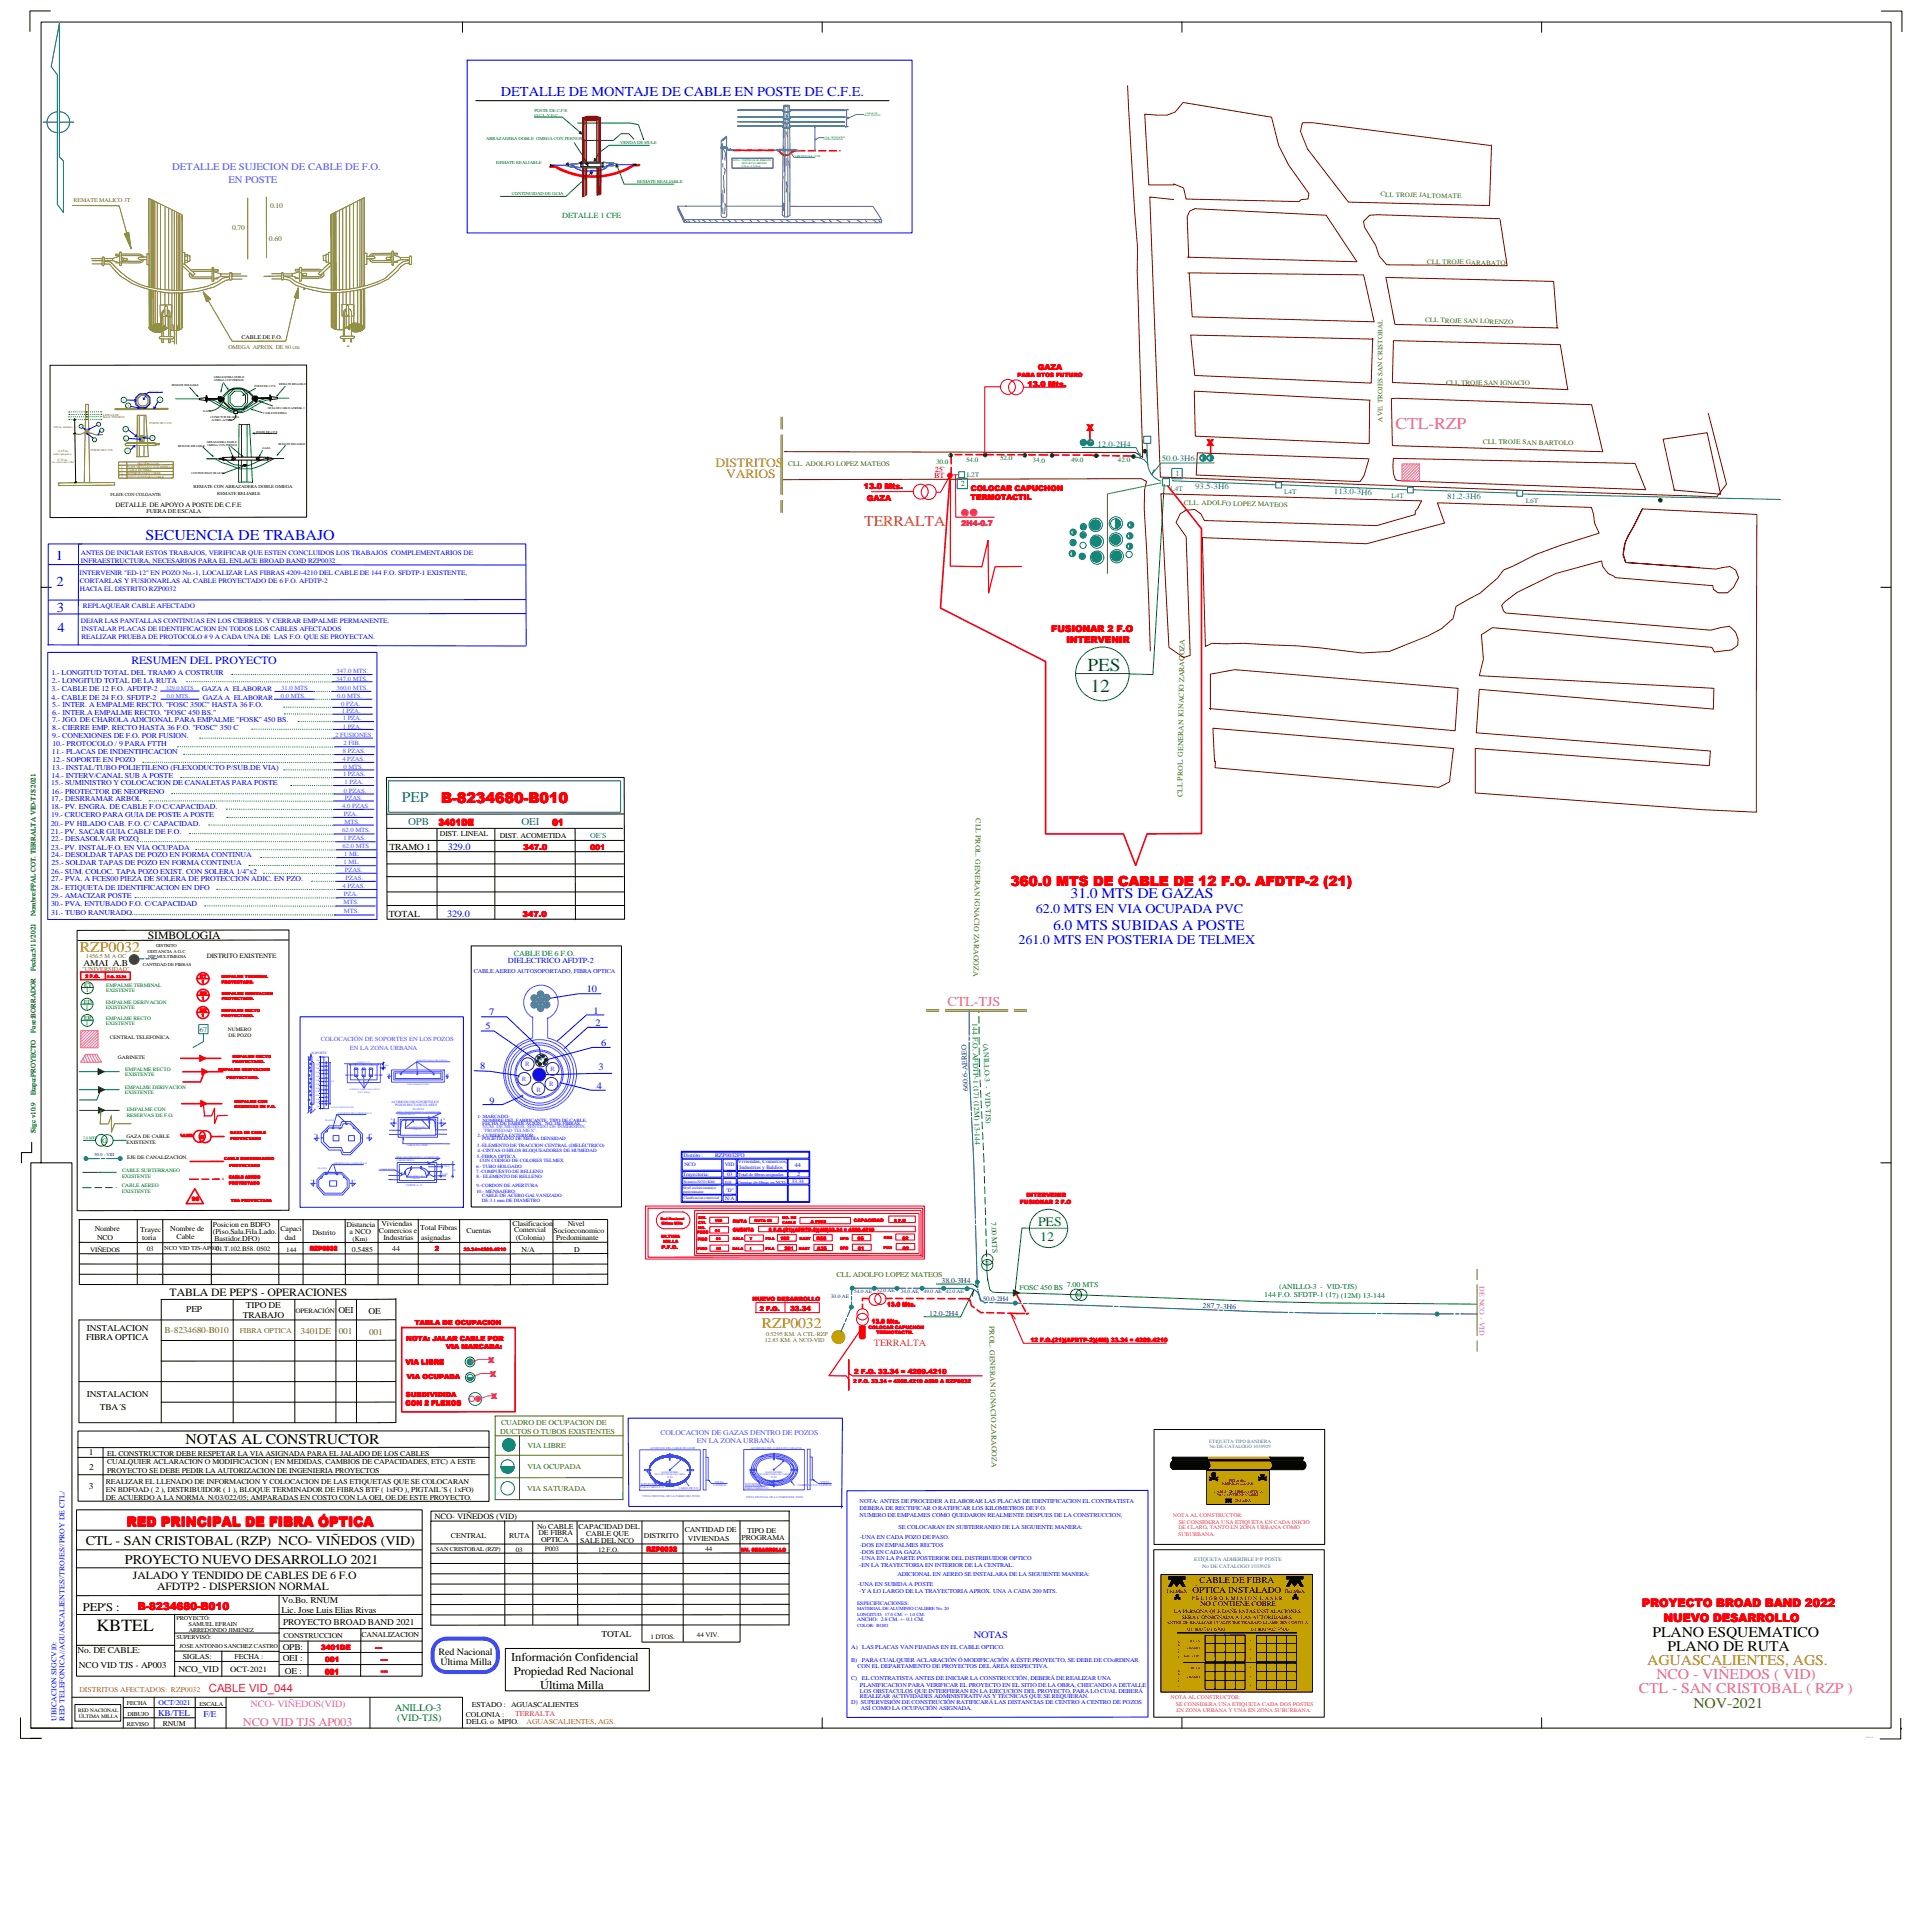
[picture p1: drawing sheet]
<svg xmlns="http://www.w3.org/2000/svg" width="965mm" height="965mm" viewBox="0 0 965 965" stroke-linecap="round" stroke-linejoin="round" font-family="sans-serif">
<defs><g id="words">
<g font-size="9.2" fill="#008000">
<text x="543" y="335">PES</text>
<text x="545" y="345">12</text>
</g>
<text font-size="8.5" x="48" y="815">KBTEL</text>
<text font-size="8.3" fill="#f0f" x="697" y="214">CTL-RZP</text>
<text font-size="7.5" fill="#00f" x="73" y="270">SECUENCIA DE TRABAJO</text>
<text font-size="7.4" fill="#ff6000" x="432" y="263">TERRALTA</text>
<text font-size="7.4" fill="#008080" x="201" y="401">PEP</text>
<g font-size="7.4" fill="#00f">
<text x="535" y="449">31.0 MTS DE GAZAS</text>
<text x="526" y="465">6.0 MTS SUBIDAS A POSTE</text>
</g>
<g font-size="7.4" fill="#c4a000">
<text x="40" y="475">RZP0032</text>
<text x="381" y="663">RZP0032</text>
<text x="823" y="832">AGUASCALIENTES, AGS.</text>
</g>
<g font-size="7.4">
<text x="93" y="721">NOTAS AL CONSTRUCTOR</text>
<text x="825" y="818">PLANO ESQUEMATICO</text>
<text x="833" y="825">PLANO DE RUTA</text>
</g>
<g font-size="7.4" fill="#f0f">
<text x="828" y="839">NCO - VIÑEDOS ( VID)</text>
<text x="819" y="846">CTL - SAN CRISTOBAL ( RZP )</text>
</g>
<text font-size="7.4" fill="#308500" x="846" y="853">NOV-2021</text>
<text font-size="7.3" fill="#f00" x="220" y="401">B-8234680-B010</text>
<g font-size="6.9" fill="#00f">
<text x="28" y="280">1</text>
<text x="28" y="293">2</text>
<text x="28" y="306">3</text>
<text x="29" y="316">4</text>
</g>
<text font-size="6.9" fill="#f00" x="505" y="442">360.0 MTS DE CABLE DE 12 F.O. AFDTP-2 (21)</text>
<text font-size="6.8" fill="#00f" x="250" y="48">DETALLE DE MONTAJE DE CABLE EN POSTE DE C.F.E.</text>
<text font-size="6.7" fill="#f0f" x="473" y="502">CTL-TJS</text>
<text font-size="6.7" fill="#f00" x="63" y="763">RED PRINCIPAL DE FIBRA ÓPTICA</text>
<g font-size="6.7">
<text x="43" y="772">CTL - SAN CRISTOBAL (RZP) NCO- VIÑEDOS (VID)</text>
<text x="62" y="782">PROYECTO NUEVO DESARROLLO 2021</text>
</g>
<g font-size="6.6" fill="#00f">
<text x="517" y="456">62.0 MTS EN VIA OCUPADA PVC</text>
<text x="509" y="472">261.0 MTS EN POSTERIA DE TELMEX</text>
</g>
<g font-size="6.5" fill="#008000">
<text x="519" y="613">PES</text>
<text x="520" y="620">12</text>
</g>
<g font-size="6.4" fill="#c4a000">
<text x="358" y="233">DISTRITOS</text>
<text x="363" y="239">VARIOS</text>
</g>
<g font-size="6">
<text x="255" y="830">Información Confidencial</text>
<text x="257" y="837">Propiedad Red Nacional</text>
<text x="270" y="844">Última Milla</text>
</g>
<text font-size="5.9" x="41" y="805">PEP'S :</text>
<text font-size="5.9" fill="#f0f" x="121" y="862">NCO VID TJS AP003</text>
<g font-size="5.8" fill="#f00">
<text x="820" y="803">PROYECTO BROAD BAND 2022</text>
<text x="831" y="810">NUEVO DESARROLLO</text>
</g>
<text font-size="5.6" fill="#00f" x="66" y="332">RESUMEN DEL PROYECTO</text>
<g font-size="5.6">
<text x="74" y="469">SIMBOLOGIA</text>
<text x="85" y="647">TABLA DE PEP'S - OPERACIONES</text>
<text x="66" y="789">JALADO Y TENDIDO DE CABLES DE 6 F.O</text>
<text x="78" y="794">AFDTP2 - DISPERSION NORMAL</text>
</g>
<text font-size="5.6" fill="#e52237" x="104" y="845">CABLE VID_044</text>
<g font-size="5.2" fill="#008080">
<text x="204" y="412">OPB</text>
<text x="261" y="412">OEI</text>
</g>
<text font-size="5.2" fill="#f00" x="69" y="804">B-8234680-B010</text>
<g font-size="5" fill="#3c60ff">
<text x="86" y="85">DETALLE DE SUJECION DE CABLE DE F.O.</text>
<text x="114" y="91">EN POSTE</text>
</g>
<text font-size="5" fill="#008000" x="197" y="855">ANILLO-3</text>
<g font-size="4.9" fill="#00f">
<text x="293" y="496">10</text>
<text x="244" y="507">7</text>
<text x="297" y="506">1</text>
<text x="242" y="514">5</text>
<text x="298" y="512">2</text>
<text x="300" y="523">6</text>
<text x="240" y="534">8</text>
<text x="299" y="535">3</text>
<text x="298" y="544">4</text>
<text x="244" y="551">9</text>
<text x="486" y="818">NOTAS</text>
</g>
<text font-size="4.9" fill="#008000" x="199" y="860">(VID-TJS)</text>
<g font-size="4.8" fill="#00f">
<text x="224" y="425">329.0</text>
<text x="223" y="458">329.0</text>
</g>
<text font-size="4.8" fill="#ff6000" x="437" y="673">TERRALTA</text>
<g font-size="4.8">
<text x="219" y="827">Red Nacional</text>
<text x="220" y="832">Última Milla</text>
</g>
<text font-size="4.8" fill="#f0f" x="125" y="853">NCO- VIÑEDOS(VID)</text>
<g font-size="4.6" fill="#f00">
<text x="543" y="215">X</text>
<text x="603" y="223">X</text>
<text x="525" y="316">FUSIONAR 2 F.O</text>
<text x="533" y="321">INTERVENIR</text>
</g>
<g font-size="4.6">
<text x="195" y="424">TRAMO 1</text>
<text x="194" y="458">TOTAL</text>
</g>
<g font-size="4.5">
<text x="42" y="482">AMAI A.B</text>
<text x="599" y="791">CABLE DE FIBRA</text>
<text x="596" y="796">ÓPTICA INSTALADO</text>
</g>
<g font-size="4.4" fill="#f00">
<text x="219" y="412">3401DE</text>
<text x="276" y="412">01</text>
</g>
<g font-size="4.4">
<text x="123" y="653">TIPO DE</text>
<text x="93" y="656">PEP</text>
<text x="121" y="658">TRABAJO</text>
<text x="169" y="656">OEI</text>
<text x="184" y="656">OE</text>
<text x="43" y="665">INSTALACION</text>
<text x="43" y="670">FIBRA OPTICA</text>
<text x="43" y="698">INSTALACION</text>
<text x="50" y="704">TBA´S</text>
<text x="44" y="727">1</text>
<text x="44" y="735">2</text>
<text x="44" y="744">3</text>
<text x="141" y="801">Vo.Bo. RNUM</text>
<text x="141" y="806">Lic. Jose Luis Elias Rivas</text>
<text x="141" y="812">PROYECTO BROAD BAND 2021</text>
<text x="300" y="818">TOTAL</text>
<text x="39" y="826">No. DE CABLE:</text>
<text x="141" y="824">OPB:</text>
<text x="39" y="833">NCO VID TJS - AP003</text>
<text x="141" y="830">OEI :</text>
<text x="89" y="835">NCO_VID</text>
<text x="142" y="836">OE :</text>
</g>
<g font-size="4.4" fill="#880">
<text x="82" y="666">B-8234680-B010</text>
<text x="150" y="666">3401DE</text>
<text x="169" y="667">001</text>
<text x="184" y="667">001</text>
</g>
<text font-size="4.4" fill="#00f" x="79" y="858">KB/TEL</text>
<text font-size="4.3" fill="#00f" x="102" y="858">F/E</text>
<g font-size="4.2" fill="#008080">
<text x="548" y="223">12.0-2H4</text>
<text x="580" y="230">50.0-3H6</text>
<text x="597" y="244">93.5-3H6</text>
<text x="666" y="247" transform="rotate(2 666 247)">113.0-3H6</text>
<text x="723" y="249" transform="rotate(2 723 249)">81.2-3H6</text>
</g>
<g font-size="4.1" fill="#f00">
<text x="261" y="425">347.0</text>
<text x="261" y="458">347.0</text>
</g>
<g font-size="4.1">
<text x="217" y="759">NCO- VIÑEDOS (VID)</text>
<text x="115" y="835">OCT-2021</text>
</g>
<g font-size="4" fill="#f00">
<text x="518" y="185">GAZA</text>
<text x="513" y="193">13.0 Mts.</text>
<text x="431" y="244">13.0 Mts.</text>
<text x="433" y="250">GAZA</text>
</g>
<g font-size="3.9" fill="#008000">
<text x="281" y="109">DETALLE 1 CFE</text>
<text x="257" y="478">CABLE DE 6 F.O.</text>
</g>
<g font-size="3.9" fill="#f00">
<text x="467" y="239">BT</text>
<text x="467" y="236">25`</text>
<text x="485" y="245">COLOCAR CAPUCHON</text>
<text x="485" y="250">TERMOTACTIL</text>
</g>
<g font-size="3.9" fill="#008080">
<text x="587" y="238">1</text>
<text x="480" y="243">2</text>
</g>
<g font-size="3.9" fill="#ff009f">
<text x="480" y="263">2H4-0.7</text>
<text x="244" y="681">X</text>
<text x="245" y="688">X</text>
</g>
<text font-size="3.9" fill="#00f" x="254" y="481">DIELECTRICO AFDTP-2</text>
<text font-size="3.8" fill="#008080" x="295" y="419">OE'S</text>
<text font-size="3.8" fill="#f00" x="295" y="425">001</text>
<text font-size="3.8" fill="#ff009f" x="245" y="699">X</text>
<g font-size="3.8" fill="#308500">
<text x="250" y="712">CUADRO DE OCUPACION DE</text>
<text x="250" y="716">DUCTOS O TUBOS EXISTENTES</text>
<text x="264" y="723">VIA LIBRE</text>
<text x="264" y="734">VIA OCUPADA</text>
<text x="263" y="745">VIA SATURADA</text>
</g>
<g font-size="3.7" fill="#00f">
<text x="26" y="337">1.- LONGITUD TOTAL DEL TRAMO A COSTRUIR</text>
<text x="26" y="341">2.- LONGITUD TOTAL DE LA RUTA</text>
<text x="26" y="345">3.- CABLE DE 12 F.O. AFDTP-2</text>
<text x="26" y="349">4.- CABLE DE 24 F.O. SFDTP-2</text>
<text x="26" y="353">5.- INTER. A EMPALME RECTO. &quot;FOSC 350C&quot; HASTA 36 F.O.</text>
<text x="26" y="357">6.- INTER.A EMPALME RECTO. &quot;FOSC 450 BS.&quot;</text>
<text x="26" y="361">7.- JGO. DE CHAROLA ADICIONAL PARA EMPALME &quot;FOSK&quot; 450 BS.</text>
<text x="26" y="365">8.- CIERRE EMP. RECTO HASTA 36 F.O. &quot;FOSC&quot; 350 C</text>
<text x="26" y="369">9.- CONEXIONES DE F.O. POR FUSION.</text>
<text x="26" y="377">11.- PLACAS DE INDENTIFICACION</text>
<text x="26" y="373">10.- PROTOCOLO / 9 PARA FTTH</text>
<text x="26" y="381">12.- SOPORTE EN POZO</text>
<text x="26" y="388">14.- INTERV/CANAL SUB A POSTE</text>
<text x="26" y="385">13.- INSTAL/TUBO POLIETILENO (FLEXODUCTO P/SUB.DE VIA)</text>
<text x="26" y="392">15.- SUMINISTRO Y COLOCACION DE CANALETAS PARA POSTE</text>
<text x="26" y="400">17,- DESRRAMAR ARBOL</text>
<text x="26" y="396">16.- PROTECTOR DE NEOPRENO</text>
<text x="25" y="404">18.- PV. ENGRA. DE CABLE F.O C/CAPACIDAD.</text>
<text x="25" y="413">20.- PV HILADO CAB. F.O. C/ CAPACIDAD.</text>
<text x="26" y="408">19.- CRUCERO PARA GUIA DE POSTE A POSTE</text>
<text x="25" y="417">21.- PV. SACAR GUIA CABLE DE F.O.</text>
<text x="25" y="425">23.- PV. INSTAL/F.O. EN VIA OCUPADA</text>
<text x="26" y="420">22.- DESASOLVAR POZO</text>
<text x="26" y="428">24.- DESOLDAR TAPAS DE POZO EN FORMA CONTINUA</text>
<text x="25" y="436">26.- SUM. COLOC. TAPA POZO EXIST. CON SOLERA 1/4&quot;x2</text>
<text x="26" y="432">25.- SOLDAR TAPAS DE POZO EN FORMA CONTINUA</text>
<text x="25" y="440">27.- PVA. A FCES00 PIEZA DE SOLERA DE PROTECCION ADIC. EN PZO.</text>
<text x="25" y="449">29.- AMACIZAR POSTE</text>
<text x="25" y="444">28.- ETIQUETA DE IDENTIFICACION EN DFO</text>
<text x="25" y="453">30.- PVA. ENTUBADO F.O. C/CAPACIDAD</text>
<text x="25" y="457">31.- TUBO RANURADO</text>
<text x="79" y="852">OCT/2021</text>
<text x="28" y="860" transform="rotate(-90 28 860)">UBICACION SIGCV10:</text>
<text x="32" y="860" transform="rotate(-90 32 860)">RED TELEFONICA//AGUASCALIENTES//TROJES//PROY DE CTL/</text>
</g>
<g font-size="3.7" fill="#308500">
<text x="591" y="398" transform="rotate(-89 591 398)">CLL PROL. GENERAN IGNACIO ZARAGOZA</text>
<text x="488" y="409" transform="rotate(91 488 409)">CLL PROL. GENERAN IGNACIO ZARAGOZA</text>
<text x="418" y="638">CLL ADOLFO LOPEZ MATEOS</text>
<text x="494" y="662" transform="rotate(89 494 662)">PROL. GENERAN IGNACIO ZARAGOZA</text>
</g>
<g font-size="3.7">
<text x="220" y="418">DIST. LINEAL</text>
<text x="250" y="418">DIST. ACOMETIDA</text>
<text x="47" y="615">Nombre</text>
<text x="70" y="615">Trayec</text>
<text x="85" y="615">Nombre de</text>
<text x="106" y="613">Posicion en BDFO</text>
<text x="106" y="617">(Piso.Sala.Fila.Lado.</text>
<text x="140" y="615">Capaci</text>
<text x="156" y="617">Distrito</text>
<text x="173" y="613">Distancia</text>
<text x="175" y="616">a NCO</text>
<text x="189" y="616">Comercios e</text>
<text x="191" y="613">Viviendas</text>
<text x="210" y="615">Total Fibras</text>
<text x="233" y="616">Cuentas</text>
<text x="256" y="613">Clasificacion</text>
<text x="257" y="616">Comercial</text>
<text x="277" y="616">Socioeconomico</text>
<text x="284" y="613">Nivel</text>
<text x="48" y="620">NCO</text>
<text x="71" y="620">toria</text>
<text x="88" y="619">Cable</text>
<text x="107" y="620">Bastidor.DFO)</text>
<text x="142" y="620">dad</text>
<text x="192" y="620">Industrias</text>
<text x="210" y="619">asignadas</text>
<text x="258" y="619">(Colonia)</text>
<text x="278" y="619">Predominante</text>
<text x="176" y="625">0.5485</text>
<text x="196" y="625">44</text>
<text x="261" y="625">N/A</text>
<text x="287" y="625">D</text>
<text x="54" y="727">EL CONSTRUCTOR DEBE RESPETAR LA VIA ASIGNADA PARA EL JALADO DE LOS CABLES</text>
<text x="54" y="732">CUALQUIER ACLARACION O MODIFICACION ( EN MEDIDAS, CAMBIOS DE CAPACIDADES, ETC) A ESTE</text>
<text x="53" y="736">PROYECTO SE DEBE PEDIR LA AUTORIZACION DE INGENIERIA PROYECTOS</text>
<text x="53" y="741">REALIZAR EL LLENADO DE INFORMACION Y COLOCACION DE LAS ETIQUETAS QUE SE COLOCARAN</text>
<text x="53" y="749">DE ACUERDO A LA NORMA N/03/022/05; AMPARADAS EN COSTO CON LA OEI, OE DE ESTE PROYECTO.</text>
<text x="53" y="745">EN BDFOAD ( 2 ), DISTRIBUIDOR ( 1 ), BLOQUE TERMINADOR DE FIBRAS BTF ( 1xFO ), PIGTAIL´S ( 1xFO)</text>
<text x="268" y="764">No CABLE CAPACIDAD DEL</text>
<text x="269" y="767">DE FIBRA</text>
<text x="293" y="767">CABLE QUE</text>
<text x="342" y="765">CANTIDAD DE</text>
<text x="373" y="766">TIPO DE</text>
<text x="225" y="768">CENTRAL</text>
<text x="254" y="768">RUTA</text>
<text x="270" y="771">OPTICA</text>
<text x="290" y="771">SALE DEL NCO</text>
<text x="322" y="768">DISTRITO</text>
<text x="344" y="770">VIVIENDAS</text>
<text x="370" y="770">PROGRAMA</text>
<text x="142" y="818">CONSTRUCCION</text>
<text x="181" y="818">CANALIZACION</text>
<text x="91" y="829">SIGLAS:</text>
<text x="117" y="829">FECHA :</text>
<text x="233" y="858">COLONIA :</text>
<text x="236" y="853">ESTADO : AGUASCALIENTES</text>
<text x="81" y="862">RNUM</text>
<text x="233" y="861">DELG. o MPIO.</text>
</g>
<g font-size="3.7" fill="#008000">
<text x="486" y="511" transform="rotate(89 486 511)">144 F.O. AFDTP-1 (17) (12M) 13-144</text>
<text x="491" y="521" transform="rotate(88 491 521)">(ANILLO-3 - VID-TJS)</text>
<text x="495" y="610" transform="rotate(88 495 610)">7.00 MTS</text>
<text x="509" y="645">FOSC 450 BS</text>
<text x="533" y="643" transform="rotate(1 533 643)">7.00 MTS</text>
<text x="632" y="648" transform="rotate(1 632 648)">144 F.O. SFDTP-1 (17) (12M) 13-144</text>
<text x="639" y="644">(ANILLO-3 - VID-TJS)</text>
</g>
<g font-size="3.7" fill="#004080">
<text x="484" y="545" transform="rotate(-92 484 545)">660.6-AEREO</text>
<text x="470" y="641">38.0-3H4</text>
<text x="601" y="653" transform="rotate(3 601 653)">287.7-3H6</text>
<text x="464" y="657">12.0-2H4</text>
</g>
<text font-size="3.7" fill="#f0f" x="739" y="642" transform="rotate(90 739 642)">DE NCO - VID</text>
<text font-size="3.7" fill="#880" x="120" y="666">FIBRA OPTICA</text>
<g font-size="3.7" fill="#c4a000">
<text x="40" y="845">DISTRITOS AFECTADOS: RZP0032</text>
<text x="263" y="861">AGUASCALIENTES, AGS.</text>
</g>
<text font-size="3.7" fill="#ff6000" x="257" y="857">TERRALTA</text>
<g font-size="3.6" fill="#808000">
<text x="135" y="104">0.10</text>
<text x="116" y="115">0.70</text>
<text x="134" y="120">0.60</text>
</g>
<g font-size="3.6" fill="#3c60ff">
<text x="330" y="717">COLOCACION DE GAZAS DENTRO DE POZOS</text>
<text x="348" y="721">EN LA ZONA URBANA</text>
</g>
<text font-size="3.6" x="600" y="802">NO CONTIENE COBRE</text>
<g font-size="3.6" fill="#f00">
<text x="160" y="824">3401DE</text>
<text x="187" y="824">---</text>
<text x="162" y="830">001</text>
<text x="190" y="830">---</text>
<text x="162" y="837">001</text>
<text x="190" y="836">---</text>
</g>
<g font-size="3.5" fill="#308500">
<text x="741" y="222" transform="rotate(1 741 222)">CLL TROJE SAN BARTOLO</text>
<text x="394" y="233">CLL. ADOLFO LOPEZ MATEOS</text>
<text x="591" y="252" transform="rotate(1 591 252)">CLL. ADOLFO LOPEZ MATEOS</text>
</g>
<g font-size="3.5" fill="#008080">
<text x="483" y="238">L2T</text>
<text x="585" y="245">L4T</text>
<text x="642" y="247">L4T</text>
<text x="695" y="249">L4T</text>
<text x="762" y="251">L6T</text>
<text x="100" y="515">67</text>
</g>
<g font-size="3.5" fill="#00f">
<text x="101" y="345">GAZA A ELABORAR</text>
<text x="101" y="349">GAZA A ELABORAR</text>
</g>
<g font-size="3.5" fill="#f00">
<text x="217" y="625">2</text>
<text x="395" y="655">33.34</text>
<text x="207" y="662">TABLA DE OCUPACION</text>
<text x="203" y="670">NOTA: JALAR CABLE POR</text>
<text x="223" y="674">VIA MARCADA:</text>
<text x="203" y="682">VIA LIBRE</text>
<text x="203" y="689">VIA OCUPADA</text>
<text x="427" y="686">2 F.O. 33.34 = 4209.4210</text>
<text x="203" y="698">SUBDIVIDIDA</text>
<text x="203" y="702">CON 2 FLEXOS</text>
</g>
<g font-size="3.4" fill="#308500">
<text x="690" y="98" transform="rotate(1 690 98)">CLL TROJE JALTOMATE</text>
<text x="713" y="132" transform="rotate(1 713 132)">CLL TROJE GARABATO</text>
<text x="712" y="161" transform="rotate(1 712 161)">CLL TROJE SAN LORENZO</text>
<text x="723" y="192">CLL TROJE SAN IGNACIO</text>
<text x="691" y="211" transform="rotate(-90 691 211)">AVE. TROJES SAN CRISTOBAL</text>
</g>
<g font-size="3.4" fill="#00f">
<text x="40" y="277">ANTES DE INICIAR ESTOS TRABAJOS, VERIFICAR QUE ESTEN CONCLUIDOS LOS TRABAJOS COMPLEMENTARIOS DE</text>
<text x="40" y="281">INFRAESTRUCTURA, NECESARIOS PARA EL ENLACE BROAD BAND RZP0032</text>
<text x="40" y="287">INTERVENIR &quot;ED-12&quot; EN POZO No.-1, LOCALIZAR LAS FIBRAS 4209-4210 DEL CABLE DE 144 F.O. SFDTP-1 EXISTENTE,</text>
<text x="40" y="291">CORTARLAS Y FUSIONARLAS AL CABLE PROYECTADO DE 6 F.O. AFDTP-2</text>
<text x="40" y="295">HACIA EL DISTRITO RZP0032</text>
<text x="41" y="304">REPLAQUEAR CABLE AFECTADO</text>
<text x="40" y="311">DEJAR LAS PANTALLAS CONTINUAS EN LOS CIERRES. Y CERRAR EMPALME PERMANENTE.</text>
<text x="41" y="315">INSTALAR PLACAS DE IDENTIFICACION EN TODOS LOS CABLES AFECTADOS</text>
<text x="41" y="319">REALIZAR PRUEBA DE PROTOCOLO # 9 A CADA UNA DE LAS F.O. QUE SE PROYECTAN.</text>
</g>
<g font-size="3.3" fill="#008000">
<text x="468" y="232" transform="rotate(1 468 232)">30.0</text>
<text x="483" y="231" transform="rotate(1 483 231)">54.0</text>
<text x="500" y="230" transform="rotate(1 500 230)">52.0</text>
<text x="516" y="231" transform="rotate(1 516 231)">34.0</text>
<text x="535" y="231" transform="rotate(1 535 231)">49.0</text>
<text x="558" y="231" transform="rotate(1 558 231)">42.0</text>
<text x="51" y="571">G</text>
</g>
<g font-size="3.3">
<text x="58" y="253">DETALLE DE APOYO A POSTE DE C.F.E</text>
<text x="103" y="479">DISTRITO EXISTENTE</text>
<text x="176" y="620">(Km)</text>
<text x="45" y="625">VIÑEDOS</text>
<text x="73" y="625">03</text>
<text x="108" y="625">01.T.102.B58. 0502</text>
<text x="143" y="625">144</text>
<text x="148" y="656">OPERACIÓN</text>
<text x="258" y="775">03</text>
<text x="272" y="775">P003</text>
<text x="299" y="775">12 F.O.</text>
<text x="352" y="775">44</text>
<text x="325" y="819">1 DTOS.</text>
<text x="348" y="818">44 VIV.</text>
</g>
<g font-size="3.3" fill="#309820">
<text x="18" y="458" transform="rotate(-90 18 458)">Nombre:PPAL COT. TERRALTA VID-TJS 2021</text>
<text x="18" y="485" transform="rotate(-90 18 485)">Fecha:5/11/2021</text>
<text x="18" y="516" transform="rotate(-90 18 516)">Fase:BORRADOR</text>
<text x="18" y="547" transform="rotate(-90 18 547)">Etapa:PROYECTO</text>
<text x="18" y="566" transform="rotate(-90 18 566)">Sigc v10.9</text>
</g>
<text font-size="3.3" fill="#004080" x="491" y="650">50.0-2H4</text>
<g font-size="3.2" fill="#3c60ff">
<text x="168" y="340">347.0 MTS.</text>
<text x="168" y="336">347.0 MTS.</text>
<text x="141" y="345">31.0 MTS</text>
<text x="168" y="344">360.0 MTS.</text>
<text x="140" y="349">0.0 MTS.</text>
<text x="168" y="349">0.0 MTS.</text>
<text x="171" y="353">0 PZA.</text>
<text x="171" y="356">1 PZA.</text>
<text x="171" y="360">1 PZA.</text>
<text x="171" y="364">1 PZA.</text>
<text x="167" y="368">2 FUSIONES</text>
<text x="171" y="376">8 PZAS.</text>
<text x="172" y="372">2 FIB.</text>
<text x="171" y="380">4 PZAS.</text>
<text x="171" y="388">1 PZAS.</text>
<text x="172" y="384">0 MTS.</text>
<text x="172" y="392">1 PZA.</text>
<text x="172" y="396">0 PZAS.</text>
<text x="172" y="400">PZAS.</text>
<text x="171" y="404">4.0 PZAS</text>
<text x="172" y="408">PZA.</text>
<text x="172" y="412">MTS.</text>
<text x="171" y="416">62.0 MTS.</text>
<text x="172" y="420">1 PZAS.</text>
<text x="171" y="424">62.0 MTS</text>
<text x="172" y="432">1 ML</text>
<text x="172" y="428">1 ML</text>
<text x="172" y="436">PZAS.</text>
<text x="171" y="444">4 PZAS.</text>
<text x="173" y="440">PZAS.</text>
<text x="172" y="448">PZA.</text>
<text x="172" y="452">MTS.</text>
<text x="172" y="456">MTS.</text>
<text x="262" y="533">R</text>
<text x="261" y="540">R</text>
<text x="275" y="535">R</text>
<text x="268" y="545">R</text>
<text x="274" y="542">R</text>
</g>
<g font-size="3.2" fill="#f00">
<text x="380" y="655">2 F.O.</text>
<text x="323" y="775">RZP0032</text>
</g>
<g font-size="3.1" fill="#3c60ff">
<text x="160" y="520">COLOCACIÓN DE SOPORTES EN LOS POZOS</text>
<text x="175" y="525">EN LA ZONA URBANA</text>
</g>
<g font-size="3" fill="#3c60ff">
<text x="83" y="345">329.0 MTS</text>
<text x="83" y="349">0.0 MTS.</text>
</g>
<g font-size="3" fill="#808000">
<text x="43" y="478">1456.5 M A OC</text>
<text x="41" y="485">&quot;UNIVERSIDAD&quot;</text>
<text x="382" y="670">12.83 KM. A NCO-VID</text>
<text x="383" y="667">0.5295 KM. A CTL-RZP</text>
</g>
<g font-size="3" fill="#00f">
<text x="237" y="486">CABLE AEREO AUTOSOPORTADO, FIBRA OPTICA</text>
<text x="397" y="583">44</text>
<text x="398" y="588">2</text>
<text x="429" y="754">DEBERA DE RECTIFICAR O RATIFICAR LOS KILOMETROS DE F.O.</text>
<text x="429" y="751">NOTA: ANTES DE PROCEDER A ELABORAR LAS PLACAS DE IDENTIFICACION EL CONTRATISTA</text>
<text x="429" y="758">NUMERO DE EMPALMES COMO QUEDARON REALMENTE DESPUES DE LA CONSTRUCCION,</text>
<text x="449" y="764">SE COLOCARAN EN SUBTERRANEO DE LA SIGUIENTE MANERA:</text>
<text x="430" y="773">-DOS EN EMPALMES RECTOS</text>
<text x="430" y="769">-UNA EN CADA POZO DE PASO.</text>
<text x="430" y="776">-DOS EN CADA GAZA</text>
<text x="430" y="779">-UNA EN LA PARTE POSTERIOR DEL DISTRIBUIDOR OPTICO</text>
<text x="429" y="783">-EN LA TRAYECTORIA EN INTERIOR DE LA CENTRAL.</text>
<text x="448" y="787">ADICIONAL EN AEREO SE INSTALARA DE LA SIGUIENTE MANERA:</text>
<text x="429" y="792">-UNA EN SUBIDA A POSTE</text>
<text x="429" y="796">-Y A LO LARGO DE LA TRAYECTORIA APROX. UNA A CADA 200 MTS.</text>
<text x="425" y="824">A)</text>
<text x="431" y="824">LAS PLACAS VAN FIJADAS EN EL CABLE OPTICO.</text>
<text x="425" y="830">B)</text>
<text x="428" y="833">CON EL DEPARTAMENTO DE PROYECTOS DEL ÁREA RESPECTIVA.</text>
<text x="431" y="830">PARA CUALQUIER ACLARACIÓN Ó MODIFICACIÓN A ÉSTE PROYECTO, SE DEBE DE COoRDINAR</text>
<text x="425" y="840">C)</text>
<text x="431" y="840">EL CONTRATISTA ANTES DE INICIAR LA CONSTRUCCIÓN, DEBERÁ DE REALIZAR UNA</text>
<text x="430" y="843">PLANIFICACION PARA VERIFICAR EL PROYECTO EN EL SITIO DE LA OBRA, CHECANDO A DETALLE</text>
<text x="430" y="846">LOS OBSTACULOS QUE INTERFIERAN EN LA EJECUCION DEL PROYECTO, PARA LO CUAL DEBERÁ</text>
<text x="425" y="851">D) SUPERVISIÓN DE CONSTRUCIÓN RATIFICARÁ LAS DISTANCIAS DE CENTRO A CENTRO DE POZOS</text>
<text x="430" y="849">REALIZAR ACTIVIDADES ADMINISTRATIVAS Y TÉCNICAS QUE SE REQUIERAN.</text>
<text x="430" y="855">ASÍ COMO LA OCUPACIÓN ASIGNADA.</text>
</g>
<g font-size="3" fill="#008000">
<text x="42" y="493">ET</text>
<text x="43" y="496">1</text>
<text x="42" y="501">ED</text>
<text x="42" y="510">ER</text>
<text x="43" y="504">1</text>
<text x="43" y="512">1</text>
</g>
<g font-size="3">
<text x="82" y="625">NCO VID TJS-AP003</text>
<text x="218" y="775">SAN CRISTOBAL (RZP)</text>
<text x="88" y="810">PROYECTÓ:</text>
<text x="94" y="812">SAMUEL EFRAIN</text>
<text x="94" y="815">ARREDONDO JIMENEZ</text>
<text x="88" y="819">SUPERVISÓ:</text>
<text x="624" y="820">-</text>
<text x="90" y="823">JOSE ANTONIO SANCHEZ CASTRO</text>
<text x="624" y="825">-</text>
<text x="624" y="829">+</text>
<text x="624" y="834">-</text>
<text x="624" y="838">-</text>
<text x="624" y="843">+</text>
<text x="63" y="852">FECHA</text>
<text x="64" y="858">DIBUJO</text>
<text x="100" y="852">ESCALA</text>
<text x="63" y="862">REVISO</text>
</g>
<g font-size="2.9" fill="#808000">
<text x="37" y="101">REMATE MALICO 3T</text>
<text x="114" y="174">OMEGA APROX. DE 80 cm</text>
</g>
<g font-size="2.9">
<text x="121" y="169">CABLE DE F.O.</text>
<text x="73" y="256">FUERA DE ESCALA</text>
</g>
<g font-size="2.9" fill="#f00">
<text x="508" y="188">PARA DTOS FUTURO</text>
<text x="96" y="600">96</text>
<text x="513" y="598">INTERVENIR</text>
<text x="510" y="601">FUSIONAR 2 F.O</text>
<text x="155" y="625">RZP0032</text>
<text x="376" y="650">NUEVO DESARROLLO</text>
<text x="443" y="653">13.0 Mts.</text>
<text x="435" y="661">13.0 Mts.</text>
<text x="515" y="671">12 F.O.(21)(AFDTP-2)(4M) 33.34 = 4209.4210</text>
</g>
<text font-size="2.8" fill="#00f" x="357" y="578">RZP0032FO</text>
<g font-size="2.8" fill="#008000">
<text x="492" y="630" transform="rotate(81 492 630)">G</text>
<text x="538" y="648" transform="rotate(-10 538 648)">G</text>
</g>
<g font-size="2.8" fill="#ff009f">
<text x="586" y="758">NOTA AL CONSTRUCTOR:</text>
<text x="589" y="761">SE CONSIDERA UNA ETIQUETA EN CADA INICIO</text>
<text x="589" y="767">SUBURBANA.</text>
<text x="589" y="764">DE CLARO, TANTO EN ZONA URBANA COMO</text>
<text x="585" y="849">NOTA AL CONSTRUCTOR:</text>
<text x="588" y="852">SE CONSIDERA UNA ETIQUETA CADA DOS POSTES</text>
<text x="588" y="855">EN ZONA URBANA Y UNA EN ZONA SUBURBANA.</text>
</g>
<g font-size="2.7" fill="#587088">
<text x="597" y="780">ETIQUETA ADHERIBLE P/P POSTE</text>
<text x="601" y="783">No DE CATALOGO 1038928</text>
</g>
<g font-size="2.7">
<text x="595" y="799">P E L I G R O E M I S I Ó N L A S E R</text>
<text x="587" y="806">LA PERSONA QUE DAÑE ESTAS INSTALACIONES</text>
<text x="590" y="809">SERA CONSIGNADA A LAS AUTORIDADES.</text>
<text x="593" y="815">01 800 701 6300</text>
<text x="625" y="815">01 800 902 3500</text>
</g>
<g font-size="2.6" fill="#008000">
<text x="53" y="493">EMPALME TERMINAL</text>
<text x="53" y="496">EXISTENTE</text>
<text x="53" y="501">EMPALME DERIVACION</text>
<text x="53" y="504">EXISTENTE</text>
<text x="53" y="510">EMPALME RECTO</text>
<text x="53" y="512">EXISTENTE</text>
<text x="63" y="535">EMPALME RECTO</text>
<text x="63" y="538">EXISTENTE</text>
<text x="62" y="544">EMPALME DERIVACION</text>
<text x="62" y="547">EXISTENTE</text>
<text x="63" y="555">EMPALME CON</text>
<text x="63" y="558">RESERVAS DE F.O.</text>
<text x="61" y="585">CABLE SUBTERRANEO</text>
<text x="61" y="593">CABLE AEREO</text>
<text x="61" y="588">EXISTENTE</text>
<text x="61" y="596">EXISTENTE</text>
</g>
<g font-size="2.6">
<text x="114" y="515">NUMERO</text>
<text x="55" y="519">CENTRAL TELEFONICA.</text>
<text x="114" y="518">DE POZO</text>
<text x="59" y="529">GABINETE</text>
<text x="63" y="569">GAZA DE CABLE</text>
<text x="63" y="571">EXISTENTE</text>
<text x="64" y="579">EJE DE CANALIZACION.</text>
<text x="583" y="796">TELMEX</text>
<text x="642" y="796">TELMEX</text>
<text x="39" y="855">RED NACIONAL</text>
<text x="39" y="858">ÚLTIMA MILLA</text>
</g>
<g font-size="2.6" fill="#f00">
<text x="100" y="569">G</text>
<text x="330" y="624">P.F.O.</text>
<text x="426" y="691">2 F.O. 33.34 = 4209.4210 ASIG A RZP0032</text>
</g>
<g font-size="2.6" fill="#00f">
<text x="342" y="578">Distrito :</text>
<text x="369" y="581">Viviendas, Comercios,</text>
<text x="341" y="588">Trayectoria:</text>
<text x="342" y="583">NCO</text>
<text x="362" y="583">VID</text>
<text x="363" y="588">03</text>
<text x="369" y="584">Industrias y Baldios</text>
<text x="396" y="591">33.34</text>
<text x="362" y="599">N/A</text>
<text x="363" y="595">&quot;D&quot;</text>
<text x="428" y="802">ESPECIFICACIONES:</text>
<text x="428" y="810">ANCHO: 2.8 CM. +- 0.1 CM.</text>
</g>
<g font-size="2.6" fill="#004080">
<text x="427" y="646">54.0 AE</text>
<text x="438" y="646">52.0 AE</text>
<text x="450" y="646">34.0 AE</text>
<text x="462" y="646">49.0 AE</text>
<text x="472" y="646">42.0 AE</text>
<text x="415" y="648">30.0 AE</text>
</g>
<g font-size="2.4" fill="#00f">
<text x="239" y="558">1-.MARCADO:</text>
<text x="241" y="560">NOMBRE DEL FABRICANTE, TIPO DE CABLE,</text>
<text x="241" y="562">FECHA DE FABRICACIÓN, NO. DE FIBRAS,</text>
<text x="239" y="568">2.-CUBIERTA EXTERIOR:</text>
<text x="241" y="570">POLIETILENO DE MEDIA DENSIDAD</text>
<text x="238" y="573">3.-ELEMENTO DE TRACCION CENTRAL (DIELÉCTRICO)</text>
<text x="239" y="575">4.-CINTAS O HILOS BLOQUEADORES DE HUMEDAD</text>
<text x="238" y="578">5.-FIBRA OPTICA</text>
<text x="240" y="581">CON CODIGO DE COLORES TELMEX</text>
<text x="238" y="584">6.- TUBO HOLGADO</text>
<text x="238" y="586">7.-COMPUESTO DE RELLENO</text>
<text x="238" y="593">9.-CORDON DE APERTURA</text>
<text x="238" y="589">8.- ELEMENTO DE RELLENO</text>
<text x="362" y="591">0.0</text>
<text x="238" y="596">10.- MENSAJERO:</text>
<text x="241" y="598">CABLE DE ACERO GALVANIZADO</text>
<text x="241" y="600">DE 3.1 mm.DE DIAMETRO</text>
</g>
<g font-size="2.4" fill="#3c60ff">
<text x="241" y="564">NÚM. DE METROS, SENTIDO DE INMERSION,</text>
<text x="241" y="566">&quot;PROPIEDAD TELMEX&quot;.</text>
</g>
<g font-size="2.4" fill="#587088">
<text x="604" y="721">ETIQUETA TIPO BANDERA</text>
<text x="604" y="723">No DE CATALOGO 1038929</text>
</g>
<g font-size="2.3">
<text x="97" y="244">REMATE CON ABRAZADERA DOBLE OMEGA</text>
<text x="55" y="248">FLEJE CON COLGANTE</text>
<text x="109" y="247">REMATE RELIABLE</text>
</g>
<g font-size="2.3" fill="#f00">
<text x="43" y="489">2 F.O.</text>
<text x="100" y="489">ET</text>
<text x="101" y="491">1</text>
<text x="100" y="497">ED</text>
<text x="101" y="500">1</text>
<text x="100" y="506">ER</text>
<text x="101" y="508">1</text>
<text x="366" y="611">RUTA</text>
<text x="427" y="610">CAPACIDAD</text>
<text x="366" y="615">CUENTA</text>
<text x="384" y="615">6 F.O.(21)(AFDTP-2)(4M)33.34 = 4209.4210</text>
<text x="390" y="620">102</text>
<text x="408" y="620">B58</text>
<text x="428" y="619">05</text>
<text x="451" y="619">02</text>
<text x="232" y="625">33.34=4209.4210</text>
<text x="392" y="625">201</text>
<text x="408" y="625">A35</text>
<text x="429" y="625">01</text>
<text x="451" y="624">02</text>
<text x="434" y="664">COLOCAR CAPUCHON</text>
<text x="438" y="666">TERMOTACTIL</text>
<text x="370" y="775">NV. DESARROLLO</text>
</g>
<g font-size="2.3" fill="#00f">
<text x="428" y="805">MATERIAL DE ALUMINIO CALIBRE No. 20</text>
<text x="428" y="807">LONGITUD: 17.0 CM. +- 1.0 CM.</text>
<text x="428" y="813">COLOR: ROJO</text>
</g>
<g font-size="2.2" fill="#008000">
<text x="267" y="56">POSTE DE C.F.E</text>
<text x="267" y="58">O C.L Y F.C.</text>
<text x="243" y="70">ABRAZADERA DOBLE OMEGA CON PERNOS</text>
<text x="310" y="72">VENDA DE HULE</text>
<text x="248" y="82">REMATE REALIABLE</text>
<text x="318" y="92">REMATE REALIABLE</text>
<text x="256" y="97">CONTINUIDAD DE GUIA</text>
</g>
<g font-size="2.2">
<text x="78" y="473">DISTRITO</text>
<text x="74" y="476">DISTANCIA A O.C</text>
<text x="74" y="479">NIP MULTIMEDIA</text>
<text x="71" y="483">CANTIDAD DE FIBRAS</text>
<text x="583" y="812">ANTES DE REALIZAR CUALQUIER TRABAJO LLAME SIN COSTO A:</text>
</g>
<text font-size="2.2" fill="#004080" x="47" y="578">50.0 - VIII</text>
<g font-size="2.2" fill="#00f">
<text x="369" y="588">Total de fibras asignadas</text>
<text x="368" y="591">Cuentas de fibras en NCO</text>
</g>
<g font-size="2.2" fill="#f00">
<text x="330" y="618">ULTIMA</text>
<text x="331" y="621">MILLA</text>
</g>
<text font-size="2.1" fill="#f00" x="447" y="610">6 F.O</text>
<g font-size="2" fill="#f00">
<text x="111" y="489">EMPALME TERMINAL</text>
<text x="111" y="491">PROYECTADO.</text>
<text x="111" y="497">EMPALME DERIVACION</text>
<text x="111" y="500">PROYECTADO.</text>
<text x="111" y="506">EMPALME RECTO</text>
<text x="111" y="508">PROYECTADO.</text>
<text x="116" y="528">EMPALME RECTO</text>
<text x="116" y="531">PROYECTADO.</text>
<text x="109" y="535">EMPALME DERIVACION</text>
<text x="113" y="539">PROYECTADO.</text>
<text x="117" y="551">EMPALME CON</text>
<text x="117" y="554">RESERVAS DE F.O.</text>
<text x="115" y="567">GAZA DE CABLE</text>
<text x="115" y="569">PROYECTADO</text>
<text x="112" y="579">CABLE SUBTERRANEO</text>
<text x="115" y="583">PROYECTADO</text>
<text x="114" y="589">CABLE AEREO</text>
<text x="114" y="592">PROYECTADO</text>
<text x="115" y="601">TBA PROYECTADA</text>
<text x="405" y="611">A P003</text>
</g>
<g font-size="2">
<text x="611" y="742">EMISION LASER</text>
<text x="614" y="740">PELIGRO</text>
<text x="606" y="746">CABLE DE FIBRA OPTICA</text>
<text x="608" y="748">NO CONTIENE COBRE</text>
<text x="617" y="750">TELMEX</text>
</g>
<text font-size="1.9" fill="#008000" x="42" y="569">7.0 MTS</text>
<g font-size="1.9" fill="#00f">
<text x="341" y="591">Distancia NCO (KM)</text>
<text x="341" y="594">Nivel socioeconomico</text>
<text x="341" y="596">predominante</text>
<text x="342" y="599">Clasificacion comercial</text>
</g>
<g font-size="1.9" fill="#f00">
<text x="349" y="609">SGL</text>
<text x="349" y="611">CTL</text>
<text x="357" y="611">VID</text>
<text x="377" y="611">RUTA 03</text>
<text x="391" y="609">NO. DE</text>
<text x="391" y="611">CABLE</text>
<text x="348" y="616">POZO</text>
<text x="349" y="614">NO.</text>
<text x="357" y="616">01</text>
<text x="349" y="620">PISO</text>
<text x="358" y="620">01</text>
<text x="366" y="620">SALA</text>
<text x="374" y="619">T</text>
<text x="382" y="620">FILA</text>
<text x="400" y="619">BAST</text>
<text x="420" y="619">DFO</text>
<text x="442" y="619">POS</text>
<text x="348" y="625">PISO</text>
<text x="358" y="625">00</text>
<text x="366" y="625">SALA</text>
<text x="375" y="625">I</text>
<text x="382" y="625">FILA</text>
<text x="399" y="624">BAST</text>
<text x="420" y="624">DFO</text>
<text x="441" y="624">POS</text>
</g>
<text font-size="1.8" fill="#f00" x="54" y="488">F.O. 33.34</text>
<g font-size="1.8">
<text x="595" y="820">RUTA</text>
<text x="591" y="828">KM (TOP)</text>
<text x="593" y="824">TRAMO</text>
<text x="593" y="838">TRAMO</text>
<text x="595" y="834">RUTA</text>
</g>
<g font-size="1.7" fill="#808000">
<text x="29" y="226">4.95 m.</text>
<text x="29" y="230">5.70 m.</text>
<text x="69" y="232">MATERIALES</text>
</g>
<text font-size="1.7" fill="#3c60ff" x="156" y="526">SOPORTE</text>
<g font-size="1.7" fill="#0080ff">
<text x="196" y="551">ACOMODO DE SOPORTES EN</text>
<text x="197" y="553">POZOS RECTANGULARES</text>
</g>
<g font-size="1.7" fill="#f00">
<text x="330" y="609">Red Nacional</text>
<text x="331" y="612">Última Milla</text>
</g>
<g font-size="1.6">
<text x="588" y="819">C</text>
<text x="588" y="821">A</text>
<text x="588" y="822">B</text>
<text x="588" y="826">E</text>
<text x="588" y="824">L</text>
<text x="588" y="834">C</text>
<text x="588" y="828">1</text>
<text x="588" y="835">A</text>
<text x="588" y="837">B</text>
<text x="588" y="839">L</text>
<text x="588" y="840">E</text>
<text x="588" y="843">2</text>
</g>
<g font-size="1.5">
<text x="107" y="189">ABRAZADERA DOBLE</text>
<text x="107" y="190">OMEGA CON PERNOS</text>
<text x="86" y="193">REMATE RELIABLE</text>
<text x="127" y="194">POSTE DE C.F.E</text>
<text x="139" y="193">REMATE RELIABLE</text>
<text x="102" y="206">GAZA</text>
<text x="105" y="209">CONECTOR DE GUIA</text>
<text x="132" y="207">CABLE DE FIBRA</text>
<text x="134" y="204">GUIA DE CABLE ACREBh-3</text>
<text x="106" y="210">ACERO-ACERO</text>
<text x="103" y="221">ABRAZADERA DOBLE</text>
<text x="128" y="216">POSTE DE C.F.E</text>
<text x="89" y="223">REMATE RELIABLE</text>
<text x="104" y="223">OMEGA CON PERNOS</text>
<text x="131" y="224">GAZA</text>
<text x="139" y="222">REMATE RELIABLE</text>
<text x="96" y="237">CONTINUIDAD DE GUIA</text>
</g>
<g font-size="1.5" fill="#808000">
<text x="61" y="200">1</text>
<text x="64" y="203">3</text>
<text x="80" y="200">2</text>
<text x="52" y="208">LINEAS DE</text>
<text x="52" y="209">BAJA TENSIÓN</text>
<text x="27" y="214">1.00 m. mínimo</text>
<text x="62" y="215">1</text>
<text x="75" y="212">POSTE DE C.F.E.</text>
<text x="63" y="220">4</text>
<text x="76" y="219">3</text>
<text x="27" y="227">sobre banqueta</text>
<text x="45" y="225">POSTE DE C.F.E.</text>
<text x="63" y="226">2</text>
<text x="26" y="232">en cruces de calle</text>
<text x="61" y="234">1</text>
<text x="64" y="234">FLEJE METALICO CON HEBILLA</text>
<text x="61" y="236">2</text>
<text x="61" y="237">3</text>
<text x="61" y="239">4</text>
<text x="64" y="235">CABLE DE FIBRA</text>
<text x="64" y="237">SOPORTE PARA CABLE</text>
<text x="64" y="239">COLGANTE PARA CABLE</text>
</g>
<text font-size="1.5" fill="#f00" x="90" y="567">7.0 MTS</text>
<g font-size="1.5" fill="#3c60ff">
<text x="325" y="724">ACOMODO DEL CABLE EN LOOP</text>
<text x="375" y="724">ACOMODO DEL CABLE EN CARACOL</text>
<text x="320" y="744">PARA CABLE F.O.</text>
<text x="320" y="742">SOPORTES</text>
<text x="333" y="739">0.30</text>
<text x="339" y="744">CABLE DE F.O.</text>
<text x="356" y="743">LATERAL</text>
<text x="357" y="741">VISTA</text>
<text x="372" y="744">PARA CABLE F.O.</text>
<text x="372" y="742">SOPORTES</text>
<text x="385" y="739">0.30</text>
<text x="399" y="742">CABLE DE F.O. LATERAL</text>
<text x="410" y="741">VISTA</text>
<text x="321" y="748">VISTA FRONTAL DE LA PARED DEL POZO</text>
<text x="373" y="748">VISTA FRONTAL DE LA PARED DEL POZO</text>
</g>
<g font-size="1.4" fill="#0080ff">
<text x="206" y="554">PLANTA</text>
<text x="195" y="560">A</text>
<text x="221" y="559">A`</text>
<text x="221" y="587">1/2 h</text>
<text x="222" y="583">10.0</text>
<text x="227" y="585">h</text>
<text x="203" y="593">CORTE A- A`</text>
</g>
<g font-size="1.3" fill="#008000">
<text x="370" y="83">4.50 m. A 5.00 m.</text>
<text x="371" y="82">DISTANCIA MINIMA</text>
<text x="397" y="78">VER DETALLE 1 CFE</text>
</g>
<text font-size="1.2" fill="#008000" x="366" y="80">NOTA: VERIFICAR EL REMATE</text>
<g font-size="1.2" fill="#0080ff">
<text x="198" y="556">MURO DE EMPALMES Y ACOMODO DE</text>
<text x="199" y="557">CABLES DE F.O.</text>
<text x="203" y="573">CABLES DE COBRE</text>
<text x="198" y="578">MURO DE EMPALMES Y ACOMODO DE</text>
<text x="198" y="580">CABLES DE F.O.</text>
</g>
<g font-size="1.2" fill="#3c60ff">
<text x="327" y="737">DE CURVATURA DE CABLE</text>
<text x="330" y="736">RADIO MINIMO</text>
<text x="379" y="737">DE CURVATURA DE CABLE</text>
<text x="382" y="736">RADIO MINIMO</text>
</g>
<g font-size="1.1" fill="#008000">
<text x="432" y="58">BAJA TENSION</text>
<text x="433" y="57">LINEAS DE</text>
<text x="412" y="70">ENTRE SOPORTES</text>
<text x="412" y="69">1.0 m. SEPARACION</text>
</g>
<g font-size="1.1" fill="#808000">
<text x="40" y="213">3</text>
<text x="49" y="212">1</text>
<text x="51" y="215">2</text>
<text x="47" y="220">4</text>
</g>
<g font-size="1.1" fill="#0080ff">
<text x="169" y="556">SOPORTE PARA CABLE DE F.O.</text>
<text x="163" y="560">PLANTA</text>
<text x="157" y="567">B</text>
<text x="185" y="567">B`</text>
<text x="167" y="582">SOPORTE PARA CABLE DE F.O.</text>
<text x="159" y="584">PLANTA</text>
<text x="155" y="590">A</text>
<text x="177" y="590">A`</text>
</g>
<g font-size="1" fill="#00f">
<text x="158" y="532">1.25</text>
<text x="158" y="530">2.0</text>
<text x="192" y="533">15.0</text>
<text x="158" y="534">2.45</text>
<text x="158" y="540">2.45</text>
<text x="158" y="538">2.45</text>
<text x="158" y="536">2.45</text>
<text x="158" y="546">2.45</text>
<text x="158" y="544">2.45</text>
<text x="158" y="542">2.45</text>
<text x="158" y="548">2.45</text>
<text x="158" y="550">2.45</text>
<text x="158" y="551">1.25</text>
<text x="158" y="553">2.0</text>
</g>
<g font-size="1" fill="#3c60ff">
<text x="178" y="531">CORTE C - C'</text>
<text x="208" y="530">SOPORTE PARA CABLE DE F.O.</text>
<text x="193" y="537">C</text>
<text x="224" y="537">C'</text>
<text x="165" y="540">27.0</text>
<text x="175" y="545">SOPORTE PARA CABLE DE F.O</text>
<text x="179" y="546">ELEVACION</text>
<text x="203" y="542">POZO NORMALIZADO</text>
<text x="165" y="554">ACOTACIONES EN CMS.</text>
</g>
<g font-size="1" fill="#0080ff">
<text x="204" y="563">SOPORTES PARA</text>
<text x="206" y="565">CAB.F.O.</text>
<text x="190" y="584">CABLE DE F.O.</text>
<text x="204" y="588">SOPORTES PARA</text>
<text x="206" y="589">CAB.F.O.</text>
</g>
<text font-size=".9" fill="#808000" x="75" y="196">POSTE DE C.F.E.</text>
<text font-size=".9" fill="#587088" x="932" y="869">SIGC v10</text>
</g></defs>
<g fill="none" stroke="#000" stroke-width=".5">
<path d="M25 5h-10v11M231 11v5M411 11v5M590 11v5M770 11v5M940 6h10v10M21 293h5M940 293h5M16 571v5h-5v5M21 581h15v282h909v-852h-924v570h-6v282h21h-21M940 581h5M10 858v10h11h-6"/>
<path d="M36 848h195v15M37 852h23v8h-23zM62 848v15M62 853h51M62 858h36M77 848v15M98 848v15M113 848v15M185 848v15M411 858v5M590 858v5M770 858v5"/>
<path d="M950 858v11h-11M950 863h.1"/>
</g>
<path d="M603 734h31v18h-31z" fill="#c4a000"/>
<path d="M603 734h31v18h-31z" fill="none" stroke="#c4a000" stroke-width=".5"/>
<path d="M603 730h31a2.5 2.5 0 0 1 2 2 2.5 2.5 0 0 1-2 2h-31a2.4 2.4 0 0 0 2-2 2.4 2.4 0 0 0-2-2z" fill-rule="evenodd" fill="#c4a000"/>
<path d="M603 730h31a2.5 2.5 0 0 1 2 2 2.5 2.5 0 0 1-2 2h-31a2.4 2.4 0 0 0 2-2 2.4 2.4 0 0 0-2-2z" fill="none" stroke="#c4a000" stroke-width=".5"/>
<path d="M603 728h31l1 1h-1h-31z" fill-rule="evenodd" fill="#c4a000"/>
<path d="M603 728h31l1 1h-1h-31z" fill="none" stroke="#c4a000" stroke-width=".5"/>
<path d="M603 729h31v1h-31z" fill="#c4a000"/>
<path d="M603 729h31v1h-31z" fill="none" stroke="#c4a000" stroke-width=".5"/>
<path d="M580 787h76v58h-76z" fill="#c4a000"/>
<path d="M580 787h76v58h-76z" fill="none" stroke="#c4a000" stroke-width=".5"/>
<path d="M586 729h17v1h-17z" fill="#484444"/>
<path d="M586 729h17v1h-17z" fill="none" stroke="#484444" stroke-width=".5"/>
<path d="M634 729h17v1h-17z" fill-rule="evenodd" fill="#484444"/>
<path d="M634 729h17v1h-17z" fill="none" stroke="#484444" stroke-width=".5"/>
<path d="M369 58h22a3 3 0 0 0 4 1l-1-1h28l-27 1a3 3 0 0 1-4 0zM391 58v1M391 63l2 1 2-1a2.8 2.8 0 0 1-4 0zM395 63l-2 1-2-1M395 63h27" fill="none" stroke="#587088" stroke-width=".5"/>
<path d="M395 58h.1" fill="none" stroke="#587088" stroke-width=".5"/>
<path d="M391 58v1z" fill-rule="evenodd" fill="#587088"/>
<g fill="none" stroke="#587088" stroke-width=".5">
<path d="M380 58h11M380 58l11 1M391 58v1zM391 58h-11M422 55h2M423 55v8M423 55h-1M361 70l2-2-1 2h-2zM361 72v8M361 72v2l1 2v4M362 70h-1M362 69l-1 1"/>
<path d="M363 69l-2 1M363 68l-2 2M366 79h20v5h-20zM393 79v4M422 63h2M291 82v1zM300 82v1zM361 82v1M361 88l1 8M362 84v1v2M394 80l1 4"/>
<circle cx="291" cy="82" r=".3"/>
<circle cx="301" cy="83" r=".3"/>
</g>
<path d="M291 81h9h-9z" fill-rule="evenodd" fill="#587088"/>
<path d="M291 81h9h-9z" fill="none" stroke="#587088" stroke-width=".5"/>
<path d="M291 83h9v1h-9z" fill-rule="evenodd" fill="#587088"/>
<path d="M291 83h9v1h-9z" fill="none" stroke="#587088" stroke-width=".5"/>
<path d="M288 82l3-1z" fill-rule="evenodd" fill="#587088"/>
<path d="M288 82l3-1z" fill="none" stroke="#587088" stroke-width=".5"/>
<path d="M288 83h3l-1 1z" fill-rule="evenodd" fill="#587088"/>
<path d="M283 82h2v1h-2zM285 82v2zM285 82h3zM285 82h3M285 83l3 1zM285 83h3M286 83h.1M288 83h3l-1 1z" fill="none" stroke="#587088" stroke-width=".5"/>
<path d="M285 82h.1" fill="none" stroke="#587088" stroke-width=".5"/>
<path d="M285 83h.1M295 85h1zM295 85l1 1zM296 85h.1M296 85v1" fill="none" stroke="#587088" stroke-width=".5"/>
<path d="M301 83h2z" fill-rule="evenodd" fill="#587088"/>
<path d="M301 83h2z" fill="none" stroke="#587088" stroke-width=".5"/>
<path d="M301 81h2z" fill-rule="evenodd" fill="#587088"/>
<path d="M301 81h2zM303 81h3zM303 81h3M303 83h3zM303 83h3M306 82h.1M306 81v2zM306 82h3l-3 1z" fill="none" stroke="#587088" stroke-width=".5"/>
<g fill="none" stroke="#587088" stroke-width=".5">
<path d="M369 55h11M380 55h-11h18M380 58h-11l11 1M388 59h-19M391 59a3 3 0 0 0 4 0 3 3 0 0 1-4 0zM391 53h3zM391 53v22M392 53h2M392 53v22M393 58v1M394 53v22M394 53h.1"/>
<path d="M394 60h.1M394 53l1 22M395 59h-1h-3M395 59l-1 1-3-1M395 59a2.9 2.9 0 0 1-4 0M412 59h10h-27M422 58h-27M360 74h3h-3h3h-2v-1v1v-1v1l1-1v1v-1l1 1-2-1 2 1M360 73l3 1h-3v-1h3l-3 1zM360 74h2M360 74h1h-1M360 74h1"/>
<path d="M360 74h2h1h-2h2M361 73l-1 1M362 73l-2 1M363 74h.1M367 75h1M369 63h16M380 61h-11h20M380 63h-11h11M388 75h.1M392 65v4M393 60v1M393 66v1"/>
<path d="M393 63v1M393 68h.1M395 77l2 2h10M307 81h.1M339 103v1l3 7h98v-1M342 110v1"/>
</g>
<path d="M267 59h14l10 8-1-1M287 71l7 11h-1M289 61h26l4 1 2 7M317 70l-3-3h-4l-4 3h-14M324 73h-20l-5 3-2 4M295 86h1l-13 12h-33M308 83l4 9h25" fill="none" stroke="#008000" stroke-width=".5"/>
<g fill="none" stroke="#f00" stroke-width=".79">
<path d="M366 75h4M368 75h4M372 75h3M373 75h4M377 75h3M379 75h3M382 75h5M387 75h-3M389 75h.1M389 75l2 2 2 1-2-1-1-1M398 75l-3 1-1 1M398 75l-3 1-2 2h1"/>
<path d="M398 75h4M404 75h3M409 75h4M414 75h4M420 75h.1"/>
</g>
<path d="M275 83h3a37 37 0 0 0 38-1h4l-4 1a38 38 0 0 1-39 0h-2z" fill-rule="evenodd" fill="#f00"/>
<path d="M275 83h3a37 37 0 0 0 38-1h4l-4 1a38 38 0 0 1-39 0h-2zM431 652v2M434 649h-3v1" fill="none" stroke="#f00" stroke-width=".79"/>
<path d="M308 82l1 1-1 1z" fill="#008000"/>
<path d="M308 82l1 1-1 1z" fill="none" stroke="#008000" stroke-width=".5"/>
<path d="M290 66l1 1h-2z" fill="#008000"/>
<path d="M290 66l1 1h-2z" fill="none" stroke="#008000" stroke-width=".5"/>
<path d="M283 82l1-1v2z" fill="#008000"/>
<path d="M283 82l1-1v2z" fill="none" stroke="#008000" stroke-width=".5"/>
<path d="M295 86h1v1z" fill="#008000"/>
<path d="M295 86h1v1z" fill="none" stroke="#008000" stroke-width=".5"/>
<path d="M297 79l1 1-1 1z" fill="#008000"/>
<path d="M297 79l1 1-1 1z" fill="none" stroke="#008000" stroke-width=".5"/>
<path d="M293 82l1-1v2z" fill="#008000"/>
<path d="M293 82l1-1v2z" fill="none" stroke="#008000" stroke-width=".5"/>
<path d="M290 81h1v1z" fill="#008000"/>
<path d="M290 81h1v1z" fill="none" stroke="#008000" stroke-width=".5"/>
<g fill="none" stroke="#f00" stroke-width=".5">
<path d="M474 238l-4 8h-2M477 237v21h20M456 246h-21"/>
<circle cx="460" cy="246" r="4"/>
<circle cx="464" cy="246" r="4"/>
<circle cx="437" cy="649" r="3"/>
<circle cx="440" cy="649" r="2.8"/>
</g>
<g fill="none" stroke="#ff009f" stroke-width=".59">
<path d="M479 237h-3"/>
<circle cx="482" cy="256" r="1.7"/>
<circle cx="486" cy="256" r="1.7"/>
</g>
<circle cx="482" cy="256" r="1.3" fill="#ff009f"/>
<circle cx="482" cy="256" r="1.3" fill="none" stroke="#ff009f" stroke-width=".5"/>
<circle cx="486" cy="256" r="1.3" fill="#ff009f"/>
<circle cx="486" cy="256" r="1.3" fill="none" stroke="#ff009f" stroke-width=".5"/>
<path d="M581 239h3v4h-3z" fill="none" stroke="#008080" stroke-width=".5"/>
<g fill="#000">
<path d="M275 82l2 1z" fill-rule="evenodd"/>
<path d="M316 82h2z" fill-rule="evenodd"/>
<path d="M586 730h17a2.2 2.2 0 0 1 2 2 2.2 2.2 0 0 1-2 2h-17a2.3 2.3 0 0 0 2-2 2.3 2.3 0 0 0-2-2z" fill-rule="evenodd"/>
<path d="M586 728h17v1h-17h1z" fill-rule="evenodd"/>
<path d="M604 738l4 1v1l-4-2z" fill-rule="evenodd"/>
<path d="M605 737h1v1z" fill-rule="evenodd"/>
<path d="M605 736h2v1h-2z" fill-rule="evenodd"/>
<path d="M606 737l1 1v-1v1h-1z" fill-rule="evenodd"/>
<path d="M604 739h2l-1 1z" fill-rule="evenodd"/>
<path d="M606 737h1v1h-1z" fill-rule="evenodd"/>
<path d="M606 739l2-1h1z" fill-rule="evenodd"/>
<path d="M629 738l4 1v1l-4-2z" fill-rule="evenodd"/>
<path d="M630 737h1v1z" fill-rule="evenodd"/>
<path d="M629 739h2l-2 1z" fill-rule="evenodd"/>
<path d="M631 737h1l-1 1z" fill-rule="evenodd"/>
<path d="M631 739l2-1z" fill-rule="evenodd"/>
<path d="M634 730h17a2.3 2.3 0 0 1 1 2 2.3 2.3 0 0 1-1 2h-17a2.5 2.5 0 0 0 2-2 2.5 2.5 0 0 0-2-2z" fill-rule="evenodd"/>
<path d="M634 728h17v1h-17h1z" fill-rule="evenodd"/>
<path d="M612 749h3h-1l-1 1v-1h-1z" fill-rule="evenodd"/>
<path d="M613 749v1l2-1v2l-1-1v1l-1-1-1 1z" fill-rule="evenodd"/>
<path d="M584 788h8v1h-3v1h-2v-1h-3z" fill-rule="evenodd"/>
<path d="M586 789h1v2h2v-2h1l2 4h-1l-1-2-2 2-2-3-1 3h-1z" fill-rule="evenodd"/>
<path d="M587 798l2 1z" fill-rule="evenodd"/>
<path d="M588 797v1z" fill-rule="evenodd"/>
<path d="M588 797h1h-1z" fill-rule="evenodd"/>
<path d="M587 799h1h-1z" fill-rule="evenodd"/>
<path d="M588 798h2z" fill-rule="evenodd"/>
<path d="M643 788h8v1h-3v1h-2v-1h-3z" fill-rule="evenodd"/>
<path d="M645 789h1v1h2v-1h1l2 3h-1l-2-2-1 2-2-2-1 2h-1z" fill-rule="evenodd"/>
<path d="M646 798l2 1z" fill-rule="evenodd"/>
<path d="M647 797v1z" fill-rule="evenodd"/>
<path d="M647 797v-1l1 1h-1z" fill-rule="evenodd"/>
<path d="M646 799h1h-1z" fill-rule="evenodd"/>
<path d="M647 797h1l-1 1z" fill-rule="evenodd"/>
<path d="M647 798h2z" fill-rule="evenodd"/>
<circle cx="631" cy="738" r=".6"/>
<circle cx="588" cy="797" r=".4"/>
<circle cx="647" cy="798" r=".4"/>
</g>
<g fill="none" stroke="#000" stroke-width=".5">
<path d="M275 82l2 1zM290 81h11v2h-11zM296 85v1M316 82h2zM235 473h75v130h-75zM577 714h85v58h-85zM586 729h.1M586 728h.1M586 728v1M586 732h.1M586 730a2.4 2.4 0 0 0 0 4M586 729v1"/>
<path d="M586 729v-1l1 1-1 1M586 730a1.9 1.9 0 0 1 2 2 1.9 1.9 0 0 1-2 2M586 730a1.8 1.8 0 0 1 1 2 1.8 1.8 0 0 1-1 2M586 730a2 2 0 0 1 2 2 2 2 0 0 1-2 2M586 730a2.2 2.2 0 0 0-1 2 2.2 2.2 0 0 0 1 2M586 730a2.1 2.1 0 0 0-1 2 2.1 2.1 0 0 0 1 2M586 730a1.9 1.9 0 0 0-1 2 1.9 1.9 0 0 0 1 2M586 733v1M586 728h17v1h-17h1zM586 730h17a2.2 2.2 0 0 1 2 2 2.2 2.2 0 0 1-2 2h-17a2.3 2.3 0 0 0 2-2 2.3 2.3 0 0 0-2-2zM603 730h31zM603 729h31z"/>
<path d="M603 730h31M603 729h31M603 734h31v18h-31zM603 734h31zM603 734h31M604 739h2l-1 1zM604 738l4 1v1l-4-2zM605 737h1v1zM605 736h2v1h-2zM606 737l1 1v-1v1h-1zM606 738h.1M606 737h1v1h-1z"/>
<path d="M606 739l2-1h1zM607 738h.1M629 738l4 1v1l-4-2zM629 739h2l-2 1zM630 737h1v1zM630 738h.1M631 738h.1M631 737h1l-1 1zM631 739l2-1zM634 728l1 1h-1M634 728h17v1h-17h1zM634 730h17a2.3 2.3 0 0 1 1 2 2.3 2.3 0 0 1-1 2h-17a2.5 2.5 0 0 0 2-2 2.5 2.5 0 0 0-2-2z"/>
<path d="M612 749h3h-1l-1 1v-1h-1zM613 749v1l2-1v2l-1-1v1l-1-1-1 1zM576 774h86v84h-86zM580 787h76v58h-76zM584 788h8v1h-3v1h-2v-1h-3zM586 789h1v2h2v-2h1l2 4h-1l-1-2-2 2-2-3-1 3h-1zM587 799h1h-1zM587 798l2 1zM588 797v1zM588 797h1h-1zM588 798h.1M588 798h2z"/>
<path d="M643 788h8v1h-3v1h-2v-1h-3zM645 789h1v1h2v-1h1l2 3h-1l-2-2-1 2-2-2-1 2h-1zM646 799h1h-1zM646 798l2 1zM647 797v1zM647 797v-1l1 1h-1zM647 798h.1M647 797h1l-1 1zM647 798h2zM588 816h60zM588 816h60M602 817h20v13h-20z"/>
<path d="M607 817v13M612 817v13M617 817v13M628 817h20v13h-20zM633 817v13M638 817v13M643 817v13M602 831h20v13h-20zM602 840h20M602 835h20M602 825h20M602 821h20"/>
<path d="M607 831v13M612 831v13M617 831v13M628 831h20v13h-20zM628 840h20M628 835h20M628 826h20M628 821h20M633 831v13M638 831v13M643 831v13M648 830l-57 1"/>
<circle cx="585" cy="732" r=".3"/>
<circle cx="585" cy="731" r=".3"/>
<circle cx="586" cy="731" r=".4"/>
<circle cx="586" cy="732" r=".5"/>
<circle cx="587" cy="731" r=".3"/>
<circle cx="587" cy="732" r=".3"/>
<circle cx="631" cy="738" r=".6"/>
<circle cx="588" cy="797" r=".4"/>
<circle cx="647" cy="798" r=".4"/>
</g>
<g fill="none" stroke="#3c60ff" stroke-width=".5">
<path d="M196 535h26v6h-26zM197 535h24v5h-24z"/>
<circle cx="163" cy="531" r=".3"/>
<circle cx="163" cy="535" r=".3"/>
<circle cx="163" cy="536" r=".3"/>
<circle cx="163" cy="533" r=".3"/>
<circle cx="163" cy="539" r=".3"/>
<circle cx="163" cy="544" r=".3"/>
<circle cx="163" cy="550" r=".3"/>
<circle cx="163" cy="551" r=".3"/>
<circle cx="163" cy="540" r=".3"/>
<circle cx="163" cy="546" r=".3"/>
<circle cx="163" cy="542" r=".3"/>
<circle cx="163" cy="548" r=".3"/>
</g>
<circle cx="155" cy="532" r=".5" fill="#3c60ff"/>
<circle cx="155" cy="532" r=".5" fill="none" stroke="#3c60ff" stroke-width=".5"/>
<circle cx="155" cy="533" r=".5" fill="#3c60ff"/>
<circle cx="155" cy="533" r=".5" fill="none" stroke="#3c60ff" stroke-width=".5"/>
<circle cx="155" cy="535" r=".5" fill="#3c60ff"/>
<circle cx="155" cy="535" r=".5" fill="none" stroke="#3c60ff" stroke-width=".5"/>
<circle cx="154" cy="537" r=".5" fill="#3c60ff"/>
<circle cx="154" cy="537" r=".5" fill="none" stroke="#3c60ff" stroke-width=".5"/>
<circle cx="155" cy="539" r=".5" fill="#3c60ff"/>
<circle cx="155" cy="539" r=".5" fill="none" stroke="#3c60ff" stroke-width=".5"/>
<circle cx="155" cy="541" r=".5" fill="#3c60ff"/>
<circle cx="155" cy="541" r=".5" fill="none" stroke="#3c60ff" stroke-width=".5"/>
<circle cx="155" cy="543" r=".5" fill="#3c60ff"/>
<circle cx="155" cy="543" r=".5" fill="none" stroke="#3c60ff" stroke-width=".5"/>
<circle cx="155" cy="545" r=".5" fill="#3c60ff"/>
<circle cx="155" cy="545" r=".5" fill="none" stroke="#3c60ff" stroke-width=".5"/>
<circle cx="155" cy="529" r=".5" fill="#3c60ff"/>
<circle cx="155" cy="529" r=".5" fill="none" stroke="#3c60ff" stroke-width=".5"/>
<circle cx="155" cy="547" r=".5" fill="#3c60ff"/>
<circle cx="155" cy="547" r=".5" fill="none" stroke="#3c60ff" stroke-width=".5"/>
<circle cx="154" cy="549" r=".5" fill="#3c60ff"/>
<circle cx="154" cy="549" r=".5" fill="none" stroke="#3c60ff" stroke-width=".5"/>
<circle cx="155" cy="551" r=".5" fill="#3c60ff"/>
<circle cx="155" cy="551" r=".5" fill="none" stroke="#3c60ff" stroke-width=".5"/>
<circle cx="155" cy="553" r=".5" fill="#3c60ff"/>
<g fill="none" stroke="#3c60ff" stroke-width=".5">
<path d="M154 528h1v2v-4l1 2M154 528v28M156 530l1 1v21h-1M156 528v27M162 533h2M162 528h2v26h-2zM162 539h2M162 536h2M162 535h2M162 531h2M163 530v22M164 531h1"/>
<path d="M165 531v21M172 531h19M173 537h1M174 531v10h16v-10M174 531v1h15v-1M175 537h1M175 532v7h13v-7M177 537h2M177 534h2M177 534h2v4h-2zM178 531v1M178 534h.1"/>
<path d="M178 537h.1M178 538l4 6 3-6M181 537h2M181 534h2M181 534h1v4h-1zM181 534h1M181 537h1M182 538v6M182 531v1M184 537h2M184 534h2M185 534h1v4h-1z"/>
<path d="M185 534h.1M185 537h1M185 531v1M187 537h2M189 537h2M194 537v2v-1h1M197 536h23v3h-23zM200 536l8-6 9 6M201 536l-1 1v-1M209 536v1h-1v-1M216 536v1h1v-1M223 537v2l1-1h-1"/>
<path d="M225 530h-17l1 6M157 554l-2 2v-2l-1 2M162 550h2M162 548h2M162 546h2M162 544h2M162 542h2M162 540h2M165 551h-3M320 724h30v21h-30zM322 734h3v1h-3zM334 739h1v4h-1z"/>
<path d="M334 726h1v4h-1zM343 734h4v1h-4zM353 728h1v12h-1M353 724h-2v20h2"/>
<circle cx="155" cy="553" r=".5"/>
</g>
<circle cx="335" cy="734" r=".3" fill="#3c60ff"/>
<g fill="none" stroke="#3c60ff" stroke-width=".5">
<path d="M324 735h.1M324 734h.1M325 733v3M325 735v1M325 736h.1M325 733h.1M325 733h-1M325 736v1M325 737h.1M325 732h.1M325 732v1M325 732l-1 2"/>
<path d="M325 737v1M325 731h.1M325 731v1M325 738h.1M325 738h1M326 738h.1M326 731h.1M326 731h-1M326 730h.1M326 738v1M326 739h.1M326 730v1"/>
<path d="M326 739h1M327 739h.1M327 730h.1M327 730h-1M327 729h.1M327 729v1M327 739v1M327 740h1M327 740h.1M327 739l1 1M328 740h.1M328 729h.1"/>
<path d="M328 729h-1M328 740h1M328 728h.1M328 728v1M329 729h.1M329 728h.1M329 729h-1M329 728h-1M330 728h-1M330 728h.1M330 728l-1 1M331 728h.1"/>
<path d="M331 728h-1M331 727v1M331 727h.1M332 728h.1M332 727h.1M332 728h-1M332 727h-1M333 728h.1M333 727h.1M333 728h-1M333 727v1M333 727h4"/>
<path d="M333 727h3M333 727h-1M334 727h.1M335 727h.1M336 727h.1M336 727h2M337 727h.1M337 728h1M337 727v1M337 728h.1M338 728h.1M338 727h.1"/>
<path d="M338 728h1M338 727v1M339 728h.1M339 728h1M340 728h.1M340 729h.1M340 729h1M340 728v1M340 728l1 1M341 729h.1M341 728h.1M341 729h1"/>
<path d="M341 740h.1M342 740h.1M342 729h.1M342 740h-1M342 739h.1M342 739v1M342 729v1M342 730h1M342 730h.1M343 739h-1M343 739h.1M343 730h.1"/>
<path d="M343 738h.1M343 738v1M343 730v1M343 731h.1M343 731h1M343 738h1M344 738h.1M344 731h.1M344 738h-1M344 737h.1M344 731v1M344 732h.1"/>
<path d="M344 737v1M344 732h1M344 732l1 1M345 732h-1M345 737h-1M345 732h.1M345 736h.1M345 737h.1M345 732v1M345 733h.1M345 736l-1 1M345 736v1"/>
<path d="M345 733v1M345 734h.1M345 735h.1M345 735v1M345 734v1M353 724v20M372 724h30v20h-30zM375 734h3v1h-3zM386 739h1v4h-1zM386 726h1v3h-1zM395 734h4v1h-4zM405 728h1v11h-1"/>
<path d="M405 724h-2v20h2M329 740h.1M329 740v1M329 741h.1M329 741h1M330 741h.1M330 741h1M331 741h.1M331 741h1M331 742h.1M331 741v1M331 742h1"/>
<path d="M332 741h.1M332 742h.1M332 741l2 1M332 742h5M333 741h.1M333 742h.1M333 742h1M334 741h.1M334 742h.1M334 742h1M335 742h.1M335 741v1"/>
<path d="M335 741h.1M336 741h.1M336 742h.1M337 741h.1M337 742h.1M337 741h-2M338 741h.1M338 742h.1M338 742h-1M338 741v1M338 741h-1M339 741h.1"/>
<path d="M339 741h-1M340 741h.1M340 741h-1M340 740h.1M340 740v1M341 741h.1M341 741h-1M341 740v1M341 740h-1"/>
<circle cx="335" cy="734" r=".3"/>
</g>
<circle cx="387" cy="734" r=".3" fill="#3c60ff"/>
<g fill="none" stroke="#3c60ff" stroke-width=".5">
<path d="M324 735h-1l5 7M340 729h1l-6 5M355 740l-1-1 1 2h8M376 736l-1-1 5 7M388 729a7 7 0 0 1 7 6 11 11 0 0 1-17 1 6 6 0 0 1 6-8 10 10 0 0 1 12 6 9 9 0 0 1-11 6 8 8 0 0 1-8-7 11 11 0 0 1 16-4 6 6 0 0 1 4 5 6 6 0 0 1-4 6 13 13 0 0 1-16-4 8 8 0 0 1 8-9 11 11 0 0 1 13 7 9 9 0 0 1-10 8 11 11 0 0 1-13-8 9 9 0 0 1 10-8 12 12 0 0 1 13 8 10 10 0 0 1-10 8 13 13 0 0 1-13-6v-1M391 730h1l-5 4M405 724v20M407 739h-1l3 2h6M333 740h1l-4 2h-10M343 740h-1l2 2M385 740h1l-4 2h-10M396 740h-1l2 2"/>
<circle cx="269" cy="537" r="11"/>
<circle cx="269" cy="537" r="12"/>
<circle cx="269" cy="537" r="16"/>
<circle cx="270" cy="537" r="14"/>
<circle cx="270" cy="536" r="17"/>
<circle cx="387" cy="734" r=".3"/>
</g>
<circle cx="261" cy="548" r=".4" fill="#3c60ff"/>
<g fill="none" stroke="#3c60ff" stroke-width=".5">
<path d="M266 508v11M266 508a9 9 0 0 1-2-13 9 9 0 0 1 13 1 9 9 0 0 1-4 13M274 508v11a18 18 0 0 1 11 28 18 18 0 0 1-30 0 18 18 0 0 1 11-28"/>
<circle cx="261" cy="548" r=".4"/>
</g>
<g fill="none" stroke="#00f" stroke-width=".5">
<path d="M166 337h20M80 345h20M80 349h19M137 349h20M137 345h20M166 353h20M166 341h20M166 357h20M185 345h-19M186 349h-20M166 369h20M167 364h20"/>
<path d="M167 377h20M167 373h20M187 361h-20M167 388h20M167 385h20M167 397h20M167 381h20M187 392h-20M166 408h20M167 400h20M167 412h20M187 404h-20"/>
<path d="M187 417h-20M168 421h19M168 432h20M168 425h20M168 428h20M168 436h20M167 457h20M168 453h19M168 444h20M188 440h-20M188 448l-20 1M300 496h-11l-15 3"/>
<path d="M240 515h7l21 15M240 508h13l17 16v6M302 507h-9l-14 13M304 513h-10l-12 11M159 531h1M159 528h1M160 533h1M160 535h1M160 539h1M160 536h1M160 528v26M161 531h1"/>
<path d="M161 528h1M161 533h1M161 535h1M161 539h1M161 536h1M190 534h3M191 531v4M192 533l-1 1M192 531l-1 1M237 535h8l14 3M305 523h-9l-22 6M306 536l-37 1"/>
<path d="M159 554h1M160 540h1M160 542h1M160 551h1M160 544h1M160 546h1M160 548h1M160 550h1M161 554h1M161 540h1M161 542h1M161 544h1"/>
<path d="M161 546h1M161 548h1M161 550h1M161 551h1M260 548l-9 4h-10M280 541l15 4h7M340 575h65v26h-65zM341 576h63v3h-63zM341 579h20v6h-20zM361 579h7v6h-7zM394 579h10v6h-10zM341 585h20v3h-20z"/>
<path d="M341 589h20v3h-20zM341 592h20v5h-20zM341 597h20v3h-20zM361 592h7v5h-7zM361 589h7v3h-7zM361 597h7v3h-7zM361 585h7v3h-7zM368 589h25v3h-25zM368 592h25v8h-25zM368 585h25v3h-25zM393 585v-6h-25v6h25M394 585h10v3h-10z"/>
<path d="M394 589h10v3h-10zM394 592h10v8h-10z"/>
</g>
<circle cx="269" cy="537" r="2.9" fill="#00f"/>
<g fill="none" stroke="#00f" stroke-width=".5">
<path d="M41 272h-17v50M24 282h239M263 300h-239M263 307h-239M24 326h164v133h-164zM24 322l239 1M39 322v-50h224v50M150 508h82v95h-82zM421 753h-107v-45h107l-1 45M574 857v-112h-151v113h151"/>
<circle cx="269" cy="537" r="2.9"/>
</g>
<g fill="none" stroke="#800000" stroke-width=".5">
<path d="M563 43l5 81v12l3 92-4-2h-175M745 72l-1 31-70-2-21-27-3-8 1-5h5l89 12M586 92l5 2 2 5 56 2 1-1 3-1 1-2-10-14-5-10-4-14-44-8-4 5-4 2-11-1 2 35h13M586 100l-12-2 6 140 278 10 5-6-10-35M749 109l-61-2-4 1-3 3 1 3 5 9 2 5 4 4 60 1-4-23M593 128l85 3-15-23-66-4-3 1-1 3 1 20M593 136l88 1 6 24-91-3-2-21M686 169l-1 22-88-3-2-21 91 2M696 170l83 2 4 23-87-4zM778 164l-2-23-84-2 5 23 81 2M684 200v22l-87-4v-23l87 5M695 199l100 3 6 24-105-3z"/>
<path d="M391 240l179-1 3 1-1 5v9l3 71M684 229l-86-3v11l81 4 2-3 3-8M696 229l121 3 5 13-123-5h-2l-1-3zM821 254l-9 17-1 6 1 4 45 3 7-1 3 2 2 4-3 4-3 3h-5l-2-2v-1l-49-4-4-2-2-4-1-3-23 7-19 9-6 5-2 1 1 3 1 1 103 9 9-2 3 3 1 3v3l-3 3-9 1-1-3-109-9-6 3 1 12-2 9 117 6v10l-117-10-1 22 117 9-1 8-117-9v22l113 8 27 2 1-149-58-3-7 14-1 4-1 5 1 4 37 3M836 245l24 2-7-31-22 3 6 26M601 269l82 3 39-11-4-10 77 2 2 8 2 5-32 11-16 8-3 4-9 7-12 7-1 6-6 5-6 4-20 7-14 1a609 609 0 0 0-75-5l-3 2zM591 328l4-1-2-59-5-7 2-4 2-2h5l3 2 2 3 86 3 19-6v-2l3-5-130-3 4 76 8 6M604 354l123 11 1-21-111-9-12 2v17M607 380v4l112 9 5-2 2-17-120-10 1 16"/>
</g>
<g fill="none" stroke="#f0f" stroke-width=".5">
<path d="M40 515h9v8h-9zM42 515l-2 1M43 515l-3 3M45 515l-5 4M46 515l-6 6M48 515l-8 7M49 515l-9 8M49 516l-7 7M49 518l-6 5M49 519l-4 4M42 529v2M42 527l2 4"/>
<path d="M43 527h5l3 4h-11zM43 527l2 4M45 527l2 4M46 527l2 4M47 527l3 4M49 521l-3 2M49 522l-1 1"/>
</g>
<path d="M260 717v32M311 707v42h-64v-42h64M311 717h-64M247 727h64M311 738h-64" fill="none" stroke="#308500" stroke-width=".5"/>
<circle cx="419" cy="668" r="3" fill="#c4a000"/>
<circle cx="419" cy="668" r="3" fill="none" stroke="#c4a000" stroke-width=".59"/>
<circle cx="67" cy="479" r="2.5" fill="#308500"/>
<circle cx="67" cy="479" r="2.5" fill="none" stroke="#308500" stroke-width=".5"/>
<g fill="none" stroke="#008000" stroke-width=".5">
<path d="M41 493h6M44 496a3 3 0 0 1-3-4 3 3 0 0 1 5 0 3 3 0 0 1-2 4M41 502h5M41 510h6M44 505a3 3 0 0 1-3-5 3 3 0 0 1 5 0 3 3 0 0 1-2 5M40 535h20M39 544h21M40 555h20M50 544l-2 6h-8M48 570h-6M63 570h-6M58 586h-17"/>
<path d="M533 614l-22-1-4 32M493 634v6M493 639l2 5 1 2 134 4 108 2"/>
<circle cx="44" cy="510" r="3"/>
<circle cx="524" cy="614" r="10"/>
<circle cx="493" cy="632" r="2.8"/>
<circle cx="493" cy="629" r="2.8"/>
<circle cx="538" cy="647" r="2.8"/>
<circle cx="540" cy="647" r="2.8"/>
</g>
<path d="M506 644l3 2-3 1z" fill="#008000"/>
<g fill="none" stroke="#008000" stroke-width=".5">
<path d="M489 505v1M489 508v3M489 513v3M489 518v4M489 523v4M489 529v4M489 534l1 4M490 540v3M490 545v3M490 550v4M490 555l1 4M491 561v3"/>
<path d="M491 566v3M491 571v3M491 576l1 5M492 582v4M492 588v3M492 593v3M492 598v4M492 603v4M492 609v3M493 614v3M493 619v4M493 624v4"/>
<path d="M493 630v4M506 644l3 2-3 1z"/>
</g>
<path d="M431 662v2" fill="none" stroke="#f00" stroke-width=".79"/>
<path d="M429 663h3v5l-1 1-2-1z" fill-rule="evenodd" fill="#f00"/>
<g fill="none" stroke="#f00" stroke-width=".79">
<path d="M475 227v5M475 234v3M475 227h.1M477 227h4M482 227h4M488 227h3M493 227h3M498 227h4M503 227h4M509 227h3M514 227h3M519 227h4"/>
<path d="M526 227h3M531 227h3M536 227h3M541 227h5M546 228h3M551 228h3M556 228h3M561 228h4M446 649h-3M448 649h3M453 649h3M458 649h3"/>
<path d="M463 649h4M469 649h3M474 649h3M479 649h4M483 649h1l1 3 2 1M488 654l2 2h1M493 656h3M498 656h4M503 656h5M508 647l2 3M511 652l1 3M512 656h-4"/>
<path d="M513 656h1M513 657h.1M429 663h3v5l-1 1-2-1z"/>
</g>
<g fill="none" stroke="#008000" stroke-width=".5">
<path d="M582 242l-6 95h-12M537 337h27M468 641l18 1 2 1-1-1M486 648v-4l-6 14h-18"/>
<circle cx="551" cy="337" r="13"/>
</g>
<path d="M430 664l-16 23h9l1 2v5v-15v7l2 1h65" fill="none" stroke="#f00" stroke-width=".59"/>
<g fill="none" stroke="#f00" stroke-width=".5">
<path d="M323 603h139v26h-139zM324 604h137v24h-137zM329 606l2-1h10a4 4 0 0 1 4 5 4 4 0 0 1-4 4h-10a4 4 0 0 1-3-3 4 4 0 0 1 1-5zM348 606h111v20h-111v-20M355 617h9v3h-9zM355 608h9v3h-9zM355 613h9v3h-9zM372 617h9v3h-9zM375 608h14v3h-14zM379 613h78v2h-78zM388 617h10v3h-10zM400 608h25v3h-25z"/>
<path d="M406 617h10v3h-10zM426 617h9v3h-9zM444 607h13v4h-13zM448 616l9 1v3h-9zM355 622h9v3h-9zM372 622h10v3h-10zM389 622h9v3h-9zM407 622h9v3h-9zM426 622h9v3h-9zM448 621h9v3h-9zM460 627v-22h-113v22h113M378 651h31v5h-31z"/>
<path d="M392 650v5M507 659l-2-3 6 15h72"/>
<circle cx="431" cy="659" r="3"/>
<circle cx="431" cy="657" r="2.8"/>
</g>
<circle cx="475" cy="238" r="1.1" fill="#f00"/>
<circle cx="475" cy="238" r="1.1" fill="none" stroke="#f00" stroke-width=".59"/>
<circle cx="718" cy="656" r=".9" fill="#004080"/>
<circle cx="718" cy="656" r=".9" fill="none" stroke="#004080" stroke-width=".5"/>
<circle cx="488" cy="641" r="1" fill="#004080"/>
<circle cx="488" cy="641" r="1" fill="none" stroke="#004080" stroke-width=".5"/>
<circle cx="507" cy="651" r="1" fill="#004080"/>
<circle cx="507" cy="651" r="1" fill="none" stroke="#004080" stroke-width=".5"/>
<circle cx="425" cy="653" r="1" fill="#004080"/>
<circle cx="425" cy="653" r="1" fill="none" stroke="#004080" stroke-width=".5"/>
<circle cx="426" cy="644" r="1" fill="#004080"/>
<circle cx="426" cy="644" r="1" fill="none" stroke="#004080" stroke-width=".5"/>
<circle cx="437" cy="644" r="1" fill="#004080"/>
<circle cx="437" cy="644" r="1" fill="none" stroke="#004080" stroke-width=".5"/>
<circle cx="448" cy="644" r="1" fill="#004080"/>
<circle cx="448" cy="644" r="1" fill="none" stroke="#004080" stroke-width=".5"/>
<circle cx="461" cy="644" r="1" fill="#004080"/>
<circle cx="461" cy="644" r="1" fill="none" stroke="#004080" stroke-width=".5"/>
<circle cx="471" cy="644" r="1" fill="#004080"/>
<circle cx="471" cy="644" r="1" fill="none" stroke="#004080" stroke-width=".5"/>
<circle cx="483" cy="644" r="1" fill="#004080"/>
<g fill="none" stroke="#004080" stroke-width=".5">
<path d="M484 505v12M484 518v2M484 521v12l1 22M485 556v1M485 558l2 51M487 610v1M487 612l1 29M423 659l-1 1M425 654l-2 4M425 648v1M425 650v4M453 644h-28v3"/>
<path d="M454 644h1M456 644h27M483 644a6 6 0 0 1 7 4M488 644h.1M489 641l-1 2M489 640v1M489 645v3M489 647l1 2M489 649l1 1M490 649l1 1M493 651h-1M494 651h2"/>
<path d="M497 651h13M511 651h2M514 651l42 2M557 653h2M560 653l48 2M609 655h2M612 655l31 1M644 656h2M647 656h40M688 656h2M691 656l27 1M718 656h8"/>
<path d="M727 656h2M730 656h8M422 661l-2 4"/>
<circle cx="483" cy="644" r="1"/>
</g>
<g fill="none" stroke="#808000" stroke-width=".5">
<path d="M390 208v6M390 217v30M391 208v6M391 217v30M390 250v6M391 250v6M463 505h6M463 504h6M472 505h32M472 504h32M507 505h6M507 504h6"/>
<path d="M738 634v5M738 642v25M738 670v5"/>
</g>
<path d="M571 218h4v3h-4zM478 239h5v5h-5zM479 236h3v3h-3zM585 234h6v5h-6z" fill="none" stroke="#008080" stroke-width=".5"/>
<circle cx="548" cy="228" r=".9" fill="#008000"/>
<circle cx="548" cy="228" r=".9" fill="none" stroke="#008000" stroke-width=".5"/>
<circle cx="526" cy="228" r=".9" fill="#008000"/>
<circle cx="526" cy="228" r=".9" fill="none" stroke="#008000" stroke-width=".5"/>
<circle cx="492" cy="227" r=".9" fill="#008000"/>
<g fill="none" stroke="#008000" stroke-width=".5">
<circle cx="492" cy="227" r=".9"/>
<circle cx="512" cy="227" r=".8"/>
</g>
<path d="M512 227h1l-1 1z" fill-rule="evenodd" fill="#008000"/>
<g fill="none" stroke="#008000" stroke-width=".5">
<path d="M512 227h1l-1 1z"/>
<circle cx="475" cy="227" r=".8"/>
</g>
<path d="M475 227h1l-1 1z" fill-rule="evenodd" fill="#008000"/>
<path d="M475 227h1l-1 1z" fill="none" stroke="#008000" stroke-width=".5"/>
<g fill="none" stroke="#400080" stroke-width=".5">
<circle cx="262" cy="539" r="3"/>
<circle cx="264" cy="532" r="3"/>
<circle cx="269" cy="537" r="3"/>
<circle cx="270" cy="530" r="3"/>
<circle cx="276" cy="534" r="3"/>
<circle cx="269" cy="544" r="3"/>
<circle cx="275" cy="541" r="3"/>
</g>
<circle cx="270" cy="500" r="1.7" fill="#587088"/>
<circle cx="270" cy="500" r="1.7" fill="none" stroke="#587088" stroke-width=".5"/>
<circle cx="273" cy="498" r="1.7" fill="#587088"/>
<circle cx="273" cy="498" r="1.7" fill="none" stroke="#587088" stroke-width=".5"/>
<circle cx="273" cy="502" r="1.7" fill="#587088"/>
<circle cx="273" cy="502" r="1.7" fill="none" stroke="#587088" stroke-width=".5"/>
<circle cx="267" cy="502" r="1.7" fill="#587088"/>
<circle cx="267" cy="502" r="1.7" fill="none" stroke="#587088" stroke-width=".5"/>
<circle cx="267" cy="499" r="1.7" fill="#587088"/>
<circle cx="267" cy="499" r="1.7" fill="none" stroke="#587088" stroke-width=".5"/>
<circle cx="270" cy="504" r="1.7" fill="#587088"/>
<circle cx="270" cy="504" r="1.7" fill="none" stroke="#587088" stroke-width=".5"/>
<circle cx="270" cy="497" r="1.7" fill="#587088"/>
<circle cx="270" cy="497" r="1.7" fill="none" stroke="#587088" stroke-width=".5"/>
<path d="M51 573a3 3 0 0 1-3-5 3 3 0 0 1 5 0 3 3 0 0 1-2 5M54 573a3 3 0 0 1-3-5 3 3 0 0 1 5 0 3 3 0 0 1-2 5" fill="none" stroke="#008000" stroke-width=".5"/>
<circle cx="269" cy="528" r=".8" fill="#008000"/>
<circle cx="269" cy="528" r=".8" fill="none" stroke="#008000" stroke-width=".5"/>
<circle cx="271" cy="528" r=".8" fill="#008000"/>
<circle cx="271" cy="528" r=".8" fill="none" stroke="#008000" stroke-width=".5"/>
<circle cx="273" cy="530" r=".8" fill="#008000"/>
<circle cx="273" cy="530" r=".8" fill="none" stroke="#008000" stroke-width=".5"/>
<circle cx="272" cy="531" r=".8" fill="#008000"/>
<circle cx="272" cy="531" r=".8" fill="none" stroke="#008000" stroke-width=".5"/>
<circle cx="270" cy="532" r=".8" fill="#008000"/>
<circle cx="270" cy="532" r=".8" fill="none" stroke="#008000" stroke-width=".5"/>
<circle cx="268" cy="530" r=".8" fill="#008000"/>
<g fill="none" stroke="#008000" stroke-width=".5">
<path d="M34 210h1M34 207h1M35 208h-1M35 206h-1M36 208h.1M36 206h.1M36 210h.1M36 207h.1M37 208h.1M37 206h.1M37 210h.1M37 207h.1"/>
<path d="M38 208h.1M38 206h.1M38 210h.1M38 207h.1M39 208h.1M39 206h.1M39 210h.1M39 207h.1M40 208h.1M40 206h.1M40 210h.1M40 207h.1"/>
<path d="M41 208h.1M41 206h.1M41 210h.1M41 207h.1M42 208h.1M42 206h.1M42 210h.1M42 207h.1M43 208h.1M43 206h.1M43 210h.1M43 207h.1"/>
<path d="M44 208h.1M44 206h.1M44 210h.1M44 207h.1M45 208h.1M45 206h.1M45 210h.1M45 207h.1M46 208h.1M46 206h.1M46 210h.1M46 207h.1"/>
<path d="M47 208h.1M47 206h.1M47 210h.1M47 207h.1M48 208h.1M48 206h.1M48 210h.1M48 207h1M49 208h.1M49 206h.1M49 210h1M49 207h1"/>
<path d="M50 208h1M50 206h1M50 210h1M51 207h-1M116 337h.1M117 337h.1M118 337h.1M119 337h.1M120 337h.1M121 337h.1M122 337h1M123 337h1"/>
<path d="M124 337h1M126 337h.1M127 337h.1M128 337h.1M129 337h.1M130 337h.1M131 337h.1M132 337h.1M133 337h.1M134 337h.1M135 337h.1M136 337h.1"/>
<path d="M137 337h.1M138 337h.1M139 337h.1M140 337h.1M141 337h.1M142 337h.1M143 337h.1M144 337h.1M145 337h.1M146 337h.1M147 337h.1M148 337h1"/>
<path d="M149 337h1M150 337h1M152 337h.1M153 337h.1M154 337h.1M155 337h.1M156 337h.1M157 337h.1M158 337h.1M159 337h.1M160 337h.1M161 337h.1"/>
<path d="M162 337h.1M163 337h.1M164 337h.1M165 337h.1M166 337h.1M93 341h1M95 341h.1M96 341h.1M97 341h.1M98 341h.1M99 341h.1M100 341h.1"/>
<path d="M101 341h.1M102 341h.1M103 341h.1M104 341h.1M105 341h.1M106 341h.1M107 341h.1M108 341h.1M109 341h.1M110 341h.1M111 341h.1M112 341h.1"/>
<path d="M113 341h.1M114 341h1M115 341h1M116 341h1M118 341h.1M119 341h.1M120 341h.1M121 341h.1M122 341h.1M123 341h.1M124 341h.1M125 341h.1"/>
<path d="M126 341h.1M127 341h.1M128 341h.1M129 341h.1M130 341h.1M131 341h.1M132 341h.1M133 341h.1M134 341h.1M135 341h.1M136 341h.1M137 341h.1"/>
<path d="M138 341h.1M139 341h.1M140 341h1M141 341h1M142 353h.1M142 357h1M142 341h1M143 353h.1M143 357h1M144 341h.1M144 353h.1M144 357h1"/>
<path d="M145 341h.1M145 353h.1M146 357h.1M146 341h.1M146 353h.1M147 357h.1M147 341h.1M147 353h.1M148 357h.1M148 341h.1M148 353h1M149 357h.1"/>
<path d="M149 341h.1M149 353h1M150 357h.1M150 341h.1M150 353h1M151 357h.1M151 341h.1M152 353h.1M152 357h.1M152 341h.1M153 353h.1M153 357h.1"/>
<path d="M153 341h.1M154 353h.1M154 357h.1M154 341h.1M155 353h.1M155 357h.1M155 341h.1M156 353h.1M156 357h.1M156 341h.1M157 353h.1M157 345h.1"/>
<path d="M157 349h.1M157 357h.1M157 341h.1M158 353h.1M158 357h.1M158 341h.1M158 345h.1M158 349h.1M159 353h.1M159 357h.1M159 341h.1M159 345h.1"/>
<path d="M159 349h.1M160 353h.1M160 357h.1M160 341h.1M160 345h.1M160 349h1M161 353h.1M161 357h.1M161 341h.1M161 345h1M161 349h1M162 353h.1"/>
<path d="M162 357h.1M162 341h.1M162 345h1M162 349h1M163 353h.1M163 357h.1M163 341h.1M163 345h1M163 349h1M164 353h.1M164 357h.1M164 341h.1"/>
<path d="M165 345h.1M165 349h.1M165 353h.1M165 357h.1M165 341h.1M165 345h1M165 349h1M166 353h.1M166 341h.1M166 357h.1M89 373h.1M90 373h.1"/>
<path d="M91 373h.1M92 377h.1M92 373h.1M93 373h.1M93 377h.1M94 377h.1M94 373h.1M95 377h.1M95 373h.1M96 373h.1M96 377h.1M97 377h.1"/>
<path d="M97 373h.1M98 373h1M98 377h1M99 377h1M99 373h1M100 369h.1M100 373h1M100 377h1M101 369h.1M101 377h1M102 373h.1M102 369h.1"/>
<path d="M103 373h.1M103 377h.1M103 369h.1M104 373h.1M104 377h.1M104 369h1M105 377h.1M105 373h.1M105 369h1M106 373h.1M106 377h.1M106 369h1"/>
<path d="M107 377h.1M107 373h.1M107 369h1M108 373h.1M108 377h.1M109 369h.1M109 377h.1M109 373h.1M110 369h.1M110 373h.1M110 377h.1M111 369h.1"/>
<path d="M111 373h.1M111 377h.1M112 369h.1M112 377h.1M112 373h.1M113 369h.1M113 373h.1M113 377h.1M114 369h.1M114 377h.1M114 373h.1M115 369h.1"/>
<path d="M115 373h.1M115 377h.1M116 369h.1M116 377h.1M116 373h.1M117 369h.1M117 373h.1M117 377h.1M118 369h.1M118 373h.1M118 377h.1M119 369h.1"/>
<path d="M119 377h.1M119 373h.1M120 369h.1M120 373h.1M120 377h.1M121 369h.1M121 377h.1M121 373h.1M122 369h.1M122 373h.1M122 377h.1M123 369h.1"/>
<path d="M123 377h.1M123 373h.1M124 369h.1M124 373h1M124 377h1M125 369h.1M125 377h1M125 373h1M126 364h.1M126 369h.1M126 377h1M126 373h1"/>
<path d="M127 369h.1M127 364h.1M128 373h.1M128 377h.1M128 369h.1M128 364h.1M129 377h.1M129 373h.1M129 369h.1M129 364h.1M130 373h.1M130 377h.1"/>
<path d="M130 369h1M130 364h1M131 377h.1M131 373h.1M131 369h1M131 364h1M132 373h.1M132 377h.1M132 369h1M132 364h1M133 377h.1M133 373h.1"/>
<path d="M134 369h.1M134 364h.1M134 373h.1M134 377h.1M135 369h.1M135 364h.1M135 373h.1M135 377h.1M136 369h.1M136 364h.1M136 377h.1M136 373h.1"/>
<path d="M137 369h.1M137 364h.1M137 373h.1M137 377h.1M138 369h.1M138 364h.1M138 377h.1M138 373h.1M139 369h.1M139 364h.1M139 373h.1M139 377h.1"/>
<path d="M140 369h.1M140 364h.1M140 377h.1M140 373h.1M141 369h.1M141 364h.1M141 373h.1M141 377h.1M142 369h.1M142 364h.1M142 373h.1M142 377h.1"/>
<path d="M143 369h.1M143 364h.1M143 377h.1M143 373h.1M144 369h.1M144 364h.1M144 373h.1M144 377h.1M145 369h.1M145 364h.1M145 377h.1M145 373h.1"/>
<path d="M146 369h.1M146 364h.1M146 373h.1M146 377h.1M147 369h.1M147 364h.1M147 377h.1M147 373h.1M148 369h.1M148 364h.1M148 373h.1M148 377h.1"/>
<path d="M149 361h.1M149 369h.1M149 364h.1M149 373h.1M149 377h.1M150 369h.1M150 364h.1M150 361h.1M150 377h.1M150 373h1M151 369h.1M151 364h.1"/>
<path d="M151 361h1M151 373h1M151 377h1M152 369h.1M152 364h.1M152 361h1M152 377h1M152 373h1M153 369h.1M153 364h.1M154 361h.1M154 373h.1"/>
<path d="M154 377h.1M154 369h.1M154 364h.1M155 361h.1M155 377h.1M155 373h.1M155 369h.1M155 364h.1M156 361h.1M156 373h.1M156 377h.1M156 369h1"/>
<path d="M156 364h1M157 361h.1M157 377h.1M157 373h.1M157 369h1M157 364h1M158 361h.1M158 377h.1M158 373h.1M158 369h1M158 364h1M159 361h.1"/>
<path d="M159 373h.1M159 377h.1M160 369h.1M160 364h.1M160 361h.1M160 377h.1M160 373h.1M161 369h.1M161 364h.1M161 361h.1M161 373h.1M161 377h.1"/>
<path d="M162 369h.1M162 364h.1M162 361h.1M162 377h.1M162 373h.1M163 369h.1M163 364h.1M163 361h.1M163 373h.1M163 377h.1M164 369h.1M164 364h.1"/>
<path d="M164 361h.1M164 377h.1M164 373h.1M165 369h.1M165 364h.1M165 361h.1M165 373h.1M165 377h.1M166 369h.1M166 364h.1M166 361h.1M166 373h.1"/>
<path d="M166 377h.1M167 361h.1M167 377h.1M167 364h.1M167 369h.1M167 373h.1M71 381h1M73 381h.1M74 381h.1M75 381h.1M76 381h.1M77 381h.1"/>
<path d="M78 381h.1M79 381h.1M80 381h.1M81 381h.1M82 381h.1M83 381h.1M84 381h.1M85 381h.1M86 396h.1M86 381h.1M87 396h.1M87 381h1"/>
<path d="M88 396h.1M88 381h1M89 396h.1M89 381h1M90 396h.1M90 388h1M91 381h.1M91 396h.1M92 381h.1M92 388h.1M92 396h.1M93 381h.1"/>
<path d="M93 388h.1M93 397h1M94 381h.1M94 388h.1M94 397h1M95 381h.1M95 388h.1M95 397h1M96 381h.1M96 388h.1M97 397h.1M97 381h.1"/>
<path d="M97 388h.1M98 397h.1M98 381h.1M98 388h.1M99 397h.1M99 381h.1M99 388h.1M100 397h.1M100 381h.1M100 388h.1M101 397h.1M101 381h.1"/>
<path d="M101 388h.1M102 397h.1M102 381h.1M102 388h.1M103 397h.1M103 381h.1M103 388h.1M104 397h.1M104 381h.1M104 388h.1M105 397h.1M105 381h.1"/>
<path d="M105 388h.1M106 397h.1M106 381h.1M106 388h1M107 397h.1M107 381h.1M107 388h1M108 397h.1M108 381h.1M108 388h1M109 397h.1M109 381h.1"/>
<path d="M109 388h1M110 397h.1M110 381h.1M111 388h.1M111 397h.1M111 381h.1M112 388h.1M112 397h.1M112 381h1M113 388h.1M113 397h.1M113 381h1"/>
<path d="M114 388h.1M114 397h.1M114 381h1M115 388h.1M115 397h.1M115 381h1M116 388h.1M116 397h.1M117 381h.1M117 388h.1M117 397h.1M118 381h.1"/>
<path d="M118 388h.1M118 397h.1M119 381h.1M119 388h.1M119 397h1M120 381h.1M120 388h.1M120 397h1M121 381h.1M121 388h.1M121 397h1M122 381h.1"/>
<path d="M122 388h.1M123 397h.1M123 381h.1M123 388h.1M124 397h.1M124 381h.1M124 388h.1M125 397h.1M125 381h.1M125 388h.1M126 397h.1M126 381h.1"/>
<path d="M126 388h.1M127 397h.1M127 381h.1M127 388h.1M128 397h.1M128 381h.1M128 388h.1M129 397h.1M129 381h.1M129 388h.1M130 397h.1M130 381h.1"/>
<path d="M130 388h.1M131 397h.1M131 381h.1M131 388h.1M132 397h.1M132 381h.1M132 388h1M133 397h.1M133 381h.1M133 388h1M134 397h.1M134 381h.1"/>
<path d="M134 388h1M135 397h.1M135 381h.1M135 388h1M136 397h.1M136 381h.1M137 388h.1M137 397h.1M137 381h.1M138 388h.1M138 397h.1M138 381h1"/>
<path d="M139 388h.1M139 397h.1M139 381h1M140 388h.1M140 397h.1M140 381h1M141 388h.1M141 397h.1M141 381h1M142 388h.1M142 385h.1M142 397h.1"/>
<path d="M143 381h.1M143 388h.1M143 385h.1M143 397h.1M144 381h.1M144 388h.1M144 385h.1M144 397h.1M145 381h.1M145 388h.1M145 392h1M145 385h.1"/>
<path d="M145 397h1M146 381h.1M146 388h.1M146 385h1M146 397h1M147 392h.1M147 381h.1M147 388h.1M147 385h1M147 397h1M148 381h.1M148 392h.1"/>
<path d="M148 388h.1M149 385h.1M149 397h.1M149 381h.1M149 392h.1M149 388h.1M150 385h.1M150 397h.1M150 392h.1M150 381h.1M150 388h.1M151 385h.1"/>
<path d="M151 397h.1M151 381h.1M151 392h.1M151 388h.1M152 385h.1M152 397h.1M152 392h.1M152 381h.1M152 388h.1M153 385h.1M153 397h.1M153 381h.1"/>
<path d="M153 392h.1M153 388h.1M154 385h.1M154 397h.1M154 392h.1M154 381h.1M154 388h.1M155 385h.1M155 397h.1M155 381h.1M155 392h.1M155 388h.1"/>
<path d="M156 385h.1M156 397h.1M156 392h.1M156 381h.1M156 388h.1M157 385h.1M157 397h.1M157 392h.1M157 381h.1M157 388h.1M158 385h.1M158 397h.1"/>
<path d="M158 381h.1M158 392h.1M158 389h.1M159 385h.1M159 397h.1M159 392h.1M159 381h.1M159 389h1M160 385h.1M160 397h.1M160 381h.1M160 392h.1"/>
<path d="M160 389h1M161 385h.1M161 397h.1M161 392h.1M161 381h.1M161 389h1M162 385h.1M162 397h.1M162 381h.1M162 392h.1M163 389h.1M163 385h.1"/>
<path d="M163 397h.1M163 392h.1M163 381h.1M164 389h.1M164 385h.1M164 397h.1M164 392h1M164 381h1M165 389h.1M165 385h.1M165 397h.1M165 381h1"/>
<path d="M165 392h1M166 389h.1M166 385h.1M166 397h.1M167 388v1M167 392h-1M167 397h.1M167 381h-1M74 400h1M76 400h.1M77 400h.1M78 400h.1"/>
<path d="M79 400h.1M80 400h.1M81 400h.1M82 400h.1M83 400h.1M84 400h.1M85 400h.1M86 400h.1M87 400h1M88 400h1M89 400h1M91 400h.1"/>
<path d="M92 400h.1M93 400h.1M94 400h.1M95 416h.1M95 400h.1M96 400h.1M96 416h.1M97 400h.1M97 416h.1M98 400h.1M98 417h.1M99 400h.1"/>
<path d="M99 417h.1M100 400h.1M100 417h.1M101 400h.1M101 417h.1M102 400h.1M102 417h.1M103 400h.1M103 417h1M104 400h.1M104 412h1M104 417h1"/>
<path d="M105 400h.1M105 417h1M106 412h.1M106 400h.1M107 417h.1M107 412h.1M107 400h.1M108 417h.1M108 412h.1M108 400h.1M109 417h.1M109 412h.1"/>
<path d="M109 400h.1M110 417h.1M110 412h.1M110 400h.1M111 417h.1M111 412h.1M111 400h.1M112 417h.1M112 412h.1M112 400h.1M113 417h.1M113 404h1"/>
<path d="M113 412h.1M113 408h1M113 400h1M114 417h.1M114 412h.1M114 400h1M115 404h.1M115 417h.1M115 408h.1M115 412h.1M115 400h1M116 404h.1"/>
<path d="M116 408h.1M116 417h.1M116 412h.1M117 400h.1M117 404h.1M117 417h.1M117 408h.1M117 412h.1M118 400h.1M118 404h.1M118 408h.1M118 417h.1"/>
<path d="M118 412h.1M119 400h.1M119 404h.1M119 417h.1M119 408h.1M119 412h.1M120 400h.1M120 404h.1M120 417h.1M120 408h.1M120 412h.1M121 400h.1"/>
<path d="M121 404h.1M121 417h.1M121 408h.1M121 412h.1M122 400h.1M122 404h.1M122 417h.1M122 408h.1M122 412h1M123 400h.1M123 404h.1M123 408h.1"/>
<path d="M123 417h.1M123 412h1M124 400h.1M124 404h.1M124 417h.1M124 408h.1M124 412h1M125 400h.1M125 404h.1M125 408h.1M125 417h.1M126 412h.1"/>
<path d="M126 400h.1M126 404h.1M126 417h.1M126 408h.1M127 412h.1M127 400h.1M127 404h.1M127 417h.1M127 408h.1M128 412h.1M128 400h.1M128 404h.1"/>
<path d="M128 417h.1M128 408h.1M129 412h.1M129 400h.1M129 404h.1M129 417h.1M129 408h1M130 412h.1M130 400h.1M130 404h.1M130 408h1M130 417h1"/>
<path d="M131 412h.1M131 400h.1M131 404h.1M131 417h1M131 408h1M132 412h.1M132 400h.1M132 404h.1M133 408h.1M133 417h.1M133 412h.1M133 400h.1"/>
<path d="M133 404h.1M134 417h.1M134 408h.1M134 412h.1M134 400h.1M134 404h.1M135 417h.1M135 408h.1M135 412h.1M135 400h.1M135 404h.1M136 417h.1"/>
<path d="M136 408h.1M136 412h.1M136 400h.1M136 404h1M137 417h.1M137 408h.1M137 412h.1M137 400h.1M137 404h1M138 408h.1M138 417h.1M138 412h.1"/>
<path d="M138 400h.1M138 404h1M139 417h.1M139 408h.1M139 412h.1M139 400h1M139 404h1M140 408h.1M140 417h.1M140 412h.1M140 400h1M141 404h.1"/>
<path d="M141 417h.1M141 408h.1M141 412h.1M141 400h1M142 404h.1M142 417h.1M142 408h.1M142 412h.1M142 400h1M143 404h.1M143 417h.1M143 408h.1"/>
<path d="M143 412h.1M144 400h.1M144 404h.1M144 417h.1M144 408h.1M144 412h.1M145 400h.1M145 404h.1M145 408h.1M145 417h.1M145 412h.1M146 400h.1"/>
<path d="M146 404h.1M146 417h.1M146 408h.1M146 412h.1M147 400h.1M147 404h.1M147 408h.1M147 417h.1M147 412h.1M148 400h.1M148 404h.1M148 417h.1"/>
<path d="M148 408h.1M148 412h1M149 400h.1M149 404h.1M149 408h.1M149 417h.1M149 412h1M150 400h.1M150 404h.1M150 417h.1M150 408h.1M150 412h1"/>
<path d="M151 400h.1M151 404h.1M151 417h.1M151 408h.1M152 412h.1M152 400h.1M152 404h.1M152 417h.1M152 408h.1M153 412h.1M153 400h.1M153 404h.1"/>
<path d="M153 417h.1M153 408h.1M154 412h.1M154 400h.1M154 404h.1M154 408h1M154 417h.1M155 412h.1M155 400h.1M155 404h.1M155 417h.1M155 408h1"/>
<path d="M156 412h.1M156 400h.1M156 404h.1M156 408h1M156 417h1M157 412h.1M157 400h.1M157 404h.1M157 417h1M157 408h1M158 412h.1M158 400h.1"/>
<path d="M158 404h.1M158 417h1M159 408h.1M159 412h.1M159 400h.1M159 404h.1M160 417h.1M160 408h.1M160 412h.1M160 400h.1M160 404h.1M161 417h.1"/>
<path d="M161 408h.1M161 412h.1M161 400h.1M161 404h.1M162 408h.1M162 417h.1M162 412h.1M162 400h.1M162 404h1M163 417h.1M163 408h.1M163 412h.1"/>
<path d="M163 400h.1M163 404h1M164 408h.1M164 417h.1M164 412h.1M164 400h1M164 404h1M165 417h.1M165 408h.1M165 412h.1M165 400h1M165 404h1"/>
<path d="M166 417h.1M166 408h.1M166 412h.1M166 408h1M167 400h-1M167 412h.1M167 404h.1M167 417h.1M68 420h1M70 420h.1M71 420h.1M72 420h.1"/>
<path d="M73 420h.1M74 420h.1M75 420h.1M76 420h.1M77 420h.1M78 420h.1M79 420h1M80 420h1M81 420h1M82 420h1M84 420h.1M85 420h.1"/>
<path d="M86 420h.1M87 420h.1M88 420h.1M89 420h.1M90 420h.1M91 420h.1M92 420h.1M93 420h.1M94 420h.1M95 420h.1M96 420h.1M97 420h.1"/>
<path d="M98 424h.1M98 420h.1M99 420h.1M99 424h.1M100 420h.1M100 424h.1M101 420h.1M101 424h.1M102 420h.1M102 424h.1M103 420h.1M103 424h1"/>
<path d="M104 420h.1M104 424h1M105 420h.1M105 424h1M106 420h1M106 424h1M107 420h1M108 424h.1M109 420h.1M109 424h.1M110 420h.1M110 424h.1"/>
<path d="M111 420h.1M111 424h.1M112 420h.1M112 424h.1M113 420h.1M113 424h.1M114 420h.1M114 424h.1M115 420h.1M115 424h.1M116 420h.1M116 424h.1"/>
<path d="M117 420h.1M117 424h.1M118 420h.1M118 424h.1M119 420h.1M119 424h.1M120 420h.1M120 424h.1M121 420h.1M121 424h.1M122 420h.1M122 424h.1"/>
<path d="M123 420h.1M123 424h.1M124 420h.1M124 424h.1M124 432h1M125 420h.1M125 425h.1M126 432h.1M126 420h.1M126 425h.1M127 432h.1M127 420h.1"/>
<path d="M127 425h.1M128 432h.1M128 420h.1M128 425h.1M129 432h.1M129 420h.1M129 425h.1M130 432h.1M130 428h1M130 420h.1M130 425h1M131 432h.1"/>
<path d="M131 420h.1M131 425h1M132 436h.1M132 428h.1M132 432h.1M132 420h1M132 425h1M133 428h.1M133 436h.1M133 432h.1M133 420h1M134 425h.1"/>
<path d="M134 428h.1M134 436h.1M134 432h.1M134 420h1M135 425h.1M135 428h.1M135 436h.1M135 432h.1M136 420h.1M136 425h.1M136 428h.1M136 436h.1"/>
<path d="M136 432h.1M137 420h.1M137 425h.1M137 428h.1M137 436h.1M137 432h.1M138 420h.1M138 425h.1M138 428h.1M138 436h.1M138 432h1M139 420h.1"/>
<path d="M139 425h.1M139 428h.1M139 436h.1M139 432h1M140 420h.1M140 425h.1M140 428h.1M140 436h1M140 432h1M141 420h.1M141 425h.1M141 428h.1"/>
<path d="M141 436h1M141 432h1M142 420h.1M142 425h.1M142 428h.1M142 436h1M143 432h.1M143 420h.1M143 425h.1M143 428h.1M144 436h.1M144 432h.1"/>
<path d="M144 420h.1M144 425h.1M144 428h.1M145 436h.1M145 432h.1M145 420h.1M145 425h.1M145 428h.1M146 436h.1M146 432h.1M146 420h.1M146 425h.1"/>
<path d="M146 428h.1M147 436h.1M147 432h.1M147 420h.1M147 425h.1M147 428h.1M148 436h.1M148 432h.1M148 420h.1M148 425h.1M148 428h1M149 436h.1"/>
<path d="M149 432h.1M149 420h.1M149 425h.1M149 428h1M150 436h.1M150 432h.1M150 420h.1M150 425h.1M150 428h1M151 436h.1M151 432h.1M151 420h.1"/>
<path d="M151 425h.1M152 428h.1M152 436h.1M152 432h.1M152 420h.1M152 425h.1M153 428h.1M153 436h.1M153 432h.1M153 420h.1M153 425h.1M154 428h.1"/>
<path d="M154 436h.1M154 432h.1M154 420h.1M154 425h.1M155 428h.1M155 436h.1M155 432h.1M155 420h.1M155 425h.1M156 428h.1M156 436h.1M156 432h.1"/>
<path d="M156 420h.1M156 425h1M157 428h.1M157 436h.1M157 432h.1M157 420h1M157 425h1M158 428h.1M158 436h.1M158 432h.1M158 420h1M158 425h1"/>
<path d="M159 428h.1M159 436h.1M159 432h.1M159 420h1M160 425h.1M160 428h.1M160 436h.1M160 432h.1M160 420h1M161 425h.1M161 428h.1M161 436h.1"/>
<path d="M161 432h.1M162 420h.1M162 425h.1M162 428h.1M162 436h.1M162 432h.1M163 420h.1M163 425h.1M163 428h.1M163 436h.1M163 432h.1M164 420h.1"/>
<path d="M164 425h.1M164 428h.1M164 436h.1M164 432h1M165 420h.1M165 425h.1M165 428h.1M165 436h.1M165 432h1M166 420h.1M166 425h.1M166 428h.1"/>
<path d="M166 436h1M166 432h1M167 420h.1M167 425h.1M167 428h.1M167 436h1M167 432h1M168 420h.1M168 425h.1M168 428h.1M168 436h.1M168 432h1"/>
<path d="M65 457h.1M66 457h.1M67 457h.1M67 448h1M68 457h.1M69 448h.1M69 457h1M70 448h.1M70 457h1M71 448h.1M71 457h1M72 448h.1"/>
<path d="M72 457h1M73 448h.1M74 457h.1M74 448h.1M75 457h.1M75 448h.1M76 457h.1M76 448h.1M77 457h.1M77 448h.1M78 457h.1M78 448h.1"/>
<path d="M79 457h.1M79 448h1M80 457h.1M80 448h1M81 457h.1M81 448h1M82 457h.1M83 448h.1M83 457h.1M84 448h.1M84 457h.1M85 448h.1"/>
<path d="M85 457h.1M86 448h.1M86 457h.1M87 448h.1M87 457h.1M88 448h.1M88 457h.1M89 448h.1M89 457h.1M90 448h.1M90 457h.1M91 448h.1"/>
<path d="M91 457h.1M92 448h.1M92 457h.1M93 448h.1M93 457h.1M94 448h.1M94 457h.1M95 448h.1M95 457h1M96 448h.1M96 457h1M97 448h.1"/>
<path d="M97 457h1M98 448h.1M99 457h.1M99 449h.1M100 457h.1M100 449h.1M101 457h.1M101 449h.1M102 457h.1M102 449h.1M102 453h1M103 457h.1"/>
<path d="M103 449h.1M104 457h.1M104 453h.1M104 449h.1M105 457h.1M105 453h.1M105 449h1M106 457h.1M106 453h.1M106 449h1M107 457h.1M107 453h.1"/>
<path d="M107 449h1M108 457h.1M108 453h.1M108 444h1M109 449h.1M109 457h.1M109 453h.1M110 449h.1M110 444h.1M110 457h.1M110 453h.1M111 449h.1"/>
<path d="M111 444h.1M111 457h.1M111 453h.1M112 449h.1M112 444h.1M112 457h.1M112 453h.1M113 449h.1M113 444h.1M113 457h.1M113 453h.1M114 449h.1"/>
<path d="M114 444h.1M114 457h.1M114 453h.1M115 449h.1M115 444h.1M115 457h.1M115 453h.1M116 449h.1M116 444h.1M116 457h.1M116 453h.1M117 449h.1"/>
<path d="M117 444h.1M117 457h.1M117 453h.1M118 449h.1M118 444h.1M118 457h.1M118 453h.1M119 449h.1M119 444h.1M119 457h.1M119 453h1M120 449h.1"/>
<path d="M120 444h.1M120 457h.1M120 453h1M121 449h.1M121 444h.1M121 457h.1M121 453h1M122 449h.1M122 444h.1M122 457h1M123 453h.1M123 449h.1"/>
<path d="M123 444h.1M123 457h1M124 453h.1M124 449h.1M124 444h1M125 457h.1M125 453h.1M125 449h.1M125 444h1M126 457h.1M126 453h.1M126 449h.1"/>
<path d="M126 444h1M127 457h.1M127 453h.1M127 449h.1M128 444h.1M128 457h.1M128 453h.1M128 449h.1M129 444h.1M129 457h.1M129 453h.1M129 449h.1"/>
<path d="M130 444h.1M130 457h.1M130 453h.1M130 449h.1M131 444h.1M131 457h.1M131 453h.1M131 449h1M132 444h.1M132 457h.1M132 453h.1M132 449h1"/>
<path d="M133 444h.1M133 457h.1M133 453h.1M133 449h1M134 444h.1M134 457h.1M134 453h.1M134 449h1M135 444h.1M135 457h.1M135 453h.1M136 449h.1"/>
<path d="M136 444h.1M136 457h.1M136 453h.1M137 449h.1M137 444h.1M137 457h.1M137 453h.1M138 449h.1M138 444h.1M138 457h.1M138 453h.1M139 449h.1"/>
<path d="M139 444h.1M139 457h.1M139 453h.1M140 449h.1M140 444h.1M140 457h.1M140 453h.1M141 449h.1M141 444h.1M141 457h.1M141 453h.1M142 449h.1"/>
<path d="M142 444h.1M142 457h.1M142 453h.1M143 449h.1M143 444h.1M143 457h.1M143 453h.1M144 449h.1M144 444h.1M144 457h.1M144 453h.1M145 449h.1"/>
<path d="M145 444h.1M145 457h.1M145 453h1M146 449h.1M146 444h.1M146 457h.1M146 453h1M147 449h.1M147 444h.1M147 457h1M147 453h1M148 449h.1"/>
<path d="M148 444h.1M148 457h1M149 453h.1M149 449h.1M149 444h.1M149 457h1M150 453h.1M150 449h.1M150 444h.1M150 457h1M151 453h.1M151 449h.1"/>
<path d="M151 444h1M152 457h.1M152 453h.1M152 449h.1M152 444h1M153 457h.1M153 453h.1M153 449h.1M154 444h.1M154 457h.1M154 453h.1M154 449h.1"/>
<path d="M155 444h.1M155 457h.1M155 453h.1M155 449h.1M156 444h.1M156 440h.1M156 457h.1M156 453h.1M156 449h.1M157 444h.1M157 457h.1M157 453h.1"/>
<path d="M157 440h.1M157 449h1M158 444h.1M158 457h.1M158 453h.1M158 440h.1M158 449h1M159 444h.1M159 457h.1M159 453h.1M159 440h.1M159 449h1"/>
<path d="M160 444h.1M160 457h.1M160 453h.1M160 440h.1M160 449h1M161 444h.1M161 457h.1M161 453h.1M161 440h1M162 449h.1M162 444h.1M162 457h.1"/>
<path d="M162 453h.1M162 440h1M163 449h.1M163 444h.1M163 457h.1M163 453h.1M163 440h1M164 449h.1M164 444h.1M164 457h.1M164 453h.1M165 440h.1"/>
<path d="M165 449h.1M165 444h.1M165 457h.1M165 453h.1M166 440h.1M166 449h.1M166 444h.1M166 457h.1M166 453h.1M167 440h.1M167 449h.1M167 444h.1"/>
<path d="M167 453h.1M168 440h.1M168 457h-1M168 449h.1M168 444h.1M168 453h.1M168 440h1M168 448l1 1M169 444h.1M41 593h5M47 593h4M53 593h3"/>
<path d="M58 593h.1"/>
<circle cx="62" cy="200" r="1.4"/>
<circle cx="80" cy="200" r="1.4"/>
<circle cx="41" cy="213" r="1"/>
<circle cx="47" cy="220" r="1"/>
<circle cx="49" cy="212" r="1"/>
<circle cx="51" cy="215" r="1"/>
<circle cx="63" cy="214" r="1.4"/>
<circle cx="63" cy="219" r="1.3"/>
<circle cx="64" cy="203" r="1.3"/>
<circle cx="76" cy="219" r="1.3"/>
<circle cx="64" cy="225" r="1.4"/>
<circle cx="268" cy="530" r=".8"/>
</g>
<path d="M44 206h.1" fill="none" stroke="#008000" stroke-width=".5"/>
<path d="M44 207h.1" fill="none" stroke="#008000" stroke-width=".5"/>
<path d="M44 208h.1" fill="none" stroke="#008000" stroke-width=".5"/>
<path d="M44 210h.1" fill="none" stroke="#008000" stroke-width=".5"/>
<g fill="none" stroke="#f00" stroke-width=".79">
<path d="M544 215v6M475 237l-5 67 52 26v87h39l6 15 6-15 27-1v-152l-17-21M605 222v6M40 486h13v3h-13M40 486v4M53 486h12v3h-12M98 489h6M99 497h5M102 492a3 3 0 0 1-3-5 3 3 0 0 1 5 0 3 3 0 0 1-2 5M98 506h6M101 509a3 3 0 0 1-2-5 3 3 0 0 1 5 0 3 3 0 0 1-2 5M102 500a3 3 0 0 1-3-4 3 3 0 0 1 5 0 3 3 0 0 1-2 4"/>
<path d="M90 529h20M91 535h20M102 535l-2 6h-9M91 551h20M91 568h6M100 571a2.9 2.9 0 0 1-3-5 2.9 2.9 0 0 1 5 0 2.9 2.9 0 0 1-2 5M103 571a3 3 0 0 1-3-5 3 3 0 0 1 5 0 3 3 0 0 1-2 5M112 568h-7M95 589h4M97 594l5 7h-9zM101 589h3M110 589h-4"/>
<path d="M111 589h.1M112 580h-17M201 663v42h56v-42h-56"/>
</g>
<path d="M49 534l3 1-3 2z" fill="#008000"/>
<path d="M49 534l3 1-3 2z" fill="none" stroke="#008000" stroke-width=".5"/>
<path d="M49 543l3 1-3 2z" fill="#008000"/>
<path d="M49 543l3 1-3 2z" fill="none" stroke="#008000" stroke-width=".5"/>
<path d="M49 553l3 2-3 1z" fill="#008000"/>
<path d="M49 553l3 2-3 1z" fill="none" stroke="#008000" stroke-width=".5"/>
<path d="M101 534l3 1-3 2z" fill="#f00"/>
<path d="M101 534l3 1-3 2z" fill="none" stroke="#f00" stroke-width=".5"/>
<path d="M100 527l3 2-3 1z" fill="#f00"/>
<path d="M100 527l3 2-3 1z" fill="none" stroke="#f00" stroke-width=".5"/>
<path d="M100 550l3 1-3 2z" fill="#f00"/>
<g fill="none" stroke="#f00" stroke-width=".5">
<path d="M500 193h-8v34M532 193h-21M100 550l3 1-3 2z"/>
<circle cx="504" cy="193" r="4"/>
<circle cx="508" cy="193" r="4"/>
</g>
<path d="M50 555v6M50 562h4l2-5v9l1-4M57 561h8" fill="none" stroke="#808000" stroke-width=".5"/>
<path d="M475 238v45h16l3-13v26l3-13h13M102 551v6M102 557h4l1-3v7l2-4M114 557h-5" fill="none" stroke="#f00" stroke-width=".59"/>
<circle cx="43" cy="579" r="1" fill="#004080"/>
<circle cx="43" cy="579" r="1" fill="none" stroke="#004080" stroke-width=".5"/>
<circle cx="60" cy="579" r="1" fill="#004080"/>
<g fill="none" stroke="#004080" stroke-width=".5">
<path d="M69 479h3M73 479h2M78 479h-2M50 579h-7M51 579h1M53 579h7"/>
<circle cx="60" cy="579" r="1"/>
</g>
<g fill="none" stroke="#808000" stroke-width=".5">
<path d="M70 198h2l2 1v2l-1 2h-3l-1-2v-2zM43 215h.1M43 214v1h1v-1h-1M43 216l-3 1h-2M43 216h1zM43 215v1zM44 216h-1M44 215h.1M44 216l4 1h3M57 204h27v1h-27zM69 207h4l1 21h-6zM70 208v10"/>
<path d="M70 218v3M70 218h2M70 203l-2-1v-3l2-2h3l2 2v2l-2 2-3 1M70 218h1v1h-1zM71 218h-1h-2h2M71 204h-1M71 219v1M71 218v3M71 218h3h-3M72 204h-1M72 203v1M72 218v3"/>
<path d="M72 208v10M59 231h28v8h-28zM59 234h28zM59 237h28zM59 232h27zM59 236h28zM63 222l15-1v1l-15 1zM63 221h14h-14M63 231v8zM70 223v5M70 220v1h1v-1h-1M70 220h1"/>
<path d="M70 221h.1M70 221h1M71 221h1M72 223v5M78 222h2M78 222h1M78 221v1M78 222h.1M79 222h.1M80 222h-2M29 241h28v1l-28 1v-2M42 241l1-39h1l1 39"/>
</g>
<path d="M223 818h19v1h-19z" fill="#0080ff"/>
<path d="M223 818h19v1h-19z" fill="none" stroke="#0080ff" stroke-width=".5"/>
<path d="M242 818a8 8 0 0 1 8 8h-2a6 6 0 0 0-6-7z" fill-rule="evenodd" fill="#0080ff"/>
<path d="M242 818a8 8 0 0 1 8 8h-2a6 6 0 0 0-6-7z" fill="none" stroke="#0080ff" stroke-width=".5"/>
<path d="M248 826h2l-1 3h-1z" fill="#0080ff"/>
<path d="M248 826h2l-1 3h-1z" fill="none" stroke="#0080ff" stroke-width=".5"/>
<path d="M242 835a6 6 0 0 0 6-6h1a8 8 0 0 1-7 7z" fill-rule="evenodd" fill="#0080ff"/>
<path d="M242 835a6 6 0 0 0 6-6h1a8 8 0 0 1-7 7z" fill="none" stroke="#0080ff" stroke-width=".5"/>
<path d="M223 835h19v1h-19z" fill="#0080ff"/>
<path d="M223 835h19v1h-19z" fill="none" stroke="#0080ff" stroke-width=".5"/>
<path d="M215 829h2a6 6 0 0 0 6 6v1a8 8 0 0 1-8-7z" fill-rule="evenodd" fill="#0080ff"/>
<path d="M215 829h2a6 6 0 0 0 6 6v1a8 8 0 0 1-8-7z" fill="none" stroke="#0080ff" stroke-width=".5"/>
<path d="M215 826h2v3h-2z" fill-rule="evenodd" fill="#0080ff"/>
<path d="M215 826h2v3h-2z" fill="none" stroke="#0080ff" stroke-width=".5"/>
<path d="M217 821l5-3h1v1a6 6 0 0 0-6 6h-2z" fill-rule="evenodd" fill="#0080ff"/>
<g fill="none" stroke="#0080ff" stroke-width=".5">
<path d="M168 557l5 4M183 557h-15l-2 6M197 559v4l-2-2h3M198 556h22l-6 3h1l-1-1M199 558h20v10h-20zM200 559h18v8h-18zM203 559v1zM203 560l-1 4h13M206 559l1 1zM211 559v1zM211 560l4 4-1-4 1 1M214 559l1 1z"/>
<path d="M220 559v4l3-2h-4M158 567v3l-1-1h2M160 568h2M163 565h1h-1M164 562h6l1-2h4l6 6v5l-6 6h-4l-1-2h-6l-4-4v-5zM164 563h7v-2h4l5 6v4l-5 5h-4v-3h-6l-3-3v-3zM166 563v1l1-1M166 567h3v3h-3zM169 563l1 1v-1M173 561v1l1-1M174 567h3v3h-3zM177 563v1"/>
<path d="M180 568h1M184 567v3l2-1h-3M195 567h5M195 565h5M197 579h23l-7 3 1-1v-1M202 569l-1-1v3h24M206 561l1-1-5 4M218 565l-1-5h-1h-14l-2 1v4M218 567h5M218 564h5M157 589v4l-2-2h3M158 589l4-3h9l3 3v4l-3 4h-9l-4-4z"/>
<path d="M161 588l-1 1M162 586h9l2 4v3l-2 3h-9l-3-3v-3zM163 586v1v-1M165 590h3v3h-3zM167 582l1 4M168 586v1l1-1M172 588h.1M176 590v3l2-2h-3M182 582h-16l-3 4M189 585h8l4 2v-1M194 587h6M194 589h6"/>
<path d="M198 581h20v10h-19zM199 582h18v8h-17zM199 588a6 6 0 0 0 4-4l7-1a7 7 0 0 1 5 4l2 1M202 586l1 2h10M202 585v1zM205 585v-1l-2 4M205 583l1 1zM206 583v1zM210 583v1zM210 584l2 1 1 3M214 583h7M214 585v1z"/>
<path d="M214 587v-1l-1 2M215 585h6M217 589h6M217 587h6M219 587h2M220 585l1 1M220 587l1 1M220 585v3M220 582h1M220 583h1M221 581v3M225 588h2"/>
<path d="M226 581v1M226 587l1 1M226 580v9M227 582h-9M217 821l5-3h1v1a6 6 0 0 0-6 6h-2z"/>
</g>
<g fill="none" stroke="#008080" stroke-width=".5">
<path d="M194 390h116v16h-116z"/>
<circle cx="541" cy="221" r="1.6"/>
<circle cx="545" cy="221" r="1.6"/>
<circle cx="601" cy="229" r="1.7"/>
<circle cx="605" cy="229" r="1.7"/>
<circle cx="536" cy="277" r="1.6"/>
<circle cx="536" cy="271" r="1.6"/>
<circle cx="536" cy="266" r="1.6"/>
<circle cx="541" cy="278" r="1.6"/>
<circle cx="541" cy="272" r="1.6"/>
<circle cx="541" cy="267" r="1.6"/>
<circle cx="541" cy="263" r="1.6"/>
<circle cx="547" cy="262" r="3"/>
<circle cx="548" cy="271" r="3"/>
<circle cx="548" cy="279" r="3"/>
<circle cx="557" cy="262" r="2.4"/>
<circle cx="557" cy="262" r="3"/>
<circle cx="557" cy="270" r="3"/>
<circle cx="558" cy="278" r="3"/>
<circle cx="564" cy="277" r="1.6"/>
<circle cx="564" cy="273" r="1.6"/>
<circle cx="564" cy="268" r="1.6"/>
<circle cx="565" cy="262" r="1.6"/>
<circle cx="237" cy="699" r="3"/>
<circle cx="254" cy="744" r="3"/>
</g>
<path d="M557 259a2.5 2.5 0 0 1 3 3 2.5 2.5 0 0 1-3 2z" fill-rule="evenodd" fill="#008080"/>
<g fill="none" stroke="#008080" stroke-width=".5">
<path d="M557 259a2.5 2.5 0 0 1 3 3 2.5 2.5 0 0 1-3 2z"/>
<circle cx="565" cy="262" r="1.2"/>
</g>
<path d="M565 261l1 1-1 1z" fill-rule="evenodd" fill="#008080"/>
<g fill="none" stroke="#008080" stroke-width=".5">
<path d="M565 261l1 1-1 1z"/>
<circle cx="564" cy="268" r="1.2"/>
</g>
<path d="M564 267l2 1-1 1z" fill-rule="evenodd" fill="#008080"/>
<g fill="none" stroke="#008080" stroke-width=".5">
<path d="M564 267l2 1-1 1z"/>
<circle cx="564" cy="273" r="1.2"/>
</g>
<path d="M564 272l2 1-2 1z" fill-rule="evenodd" fill="#008080"/>
<g fill="none" stroke="#008080" stroke-width=".5">
<path d="M564 272l2 1-2 1z"/>
<circle cx="536" cy="277" r="1.2"/>
</g>
<path d="M536 276a1.2 1.2 0 0 1 1 1 1.2 1.2 0 0 1-1 1z" fill-rule="evenodd" fill="#008080"/>
<g fill="none" stroke="#008080" stroke-width=".5">
<path d="M536 276a1.2 1.2 0 0 1 1 1 1.2 1.2 0 0 1-1 1z"/>
<circle cx="536" cy="266" r="1.2"/>
</g>
<path d="M536 265a1.2 1.2 0 0 1 1 1 1.2 1.2 0 0 1-1 1z" fill-rule="evenodd" fill="#008080"/>
<path d="M536 265a1.2 1.2 0 0 1 1 1 1.2 1.2 0 0 1-1 1z" fill="none" stroke="#008080" stroke-width=".5"/>
<circle cx="547" cy="262" r="2.6" fill="#008080"/>
<circle cx="547" cy="262" r="2.6" fill="none" stroke="#008080" stroke-width=".5"/>
<circle cx="548" cy="270" r="2.5" fill="#008080"/>
<circle cx="548" cy="270" r="2.5" fill="none" stroke="#008080" stroke-width=".5"/>
<circle cx="548" cy="278" r="2.6" fill="#008080"/>
<circle cx="548" cy="278" r="2.6" fill="none" stroke="#008080" stroke-width=".5"/>
<circle cx="557" cy="269" r="2.5" fill="#008080"/>
<circle cx="557" cy="269" r="2.5" fill="none" stroke="#008080" stroke-width=".5"/>
<circle cx="558" cy="278" r="2.6" fill="#008080"/>
<circle cx="558" cy="278" r="2.6" fill="none" stroke="#008080" stroke-width=".5"/>
<circle cx="541" cy="267" r="1.2" fill="#008080"/>
<circle cx="541" cy="267" r="1.2" fill="none" stroke="#008080" stroke-width=".5"/>
<circle cx="541" cy="278" r="1.2" fill="#008080"/>
<circle cx="541" cy="278" r="1.2" fill="none" stroke="#008080" stroke-width=".5"/>
<circle cx="541" cy="263" r="1.2" fill="#008080"/>
<circle cx="541" cy="263" r="1.2" fill="none" stroke="#008080" stroke-width=".5"/>
<circle cx="536" cy="271" r="1.2" fill="#008080"/>
<circle cx="536" cy="271" r="1.2" fill="none" stroke="#008080" stroke-width=".5"/>
<circle cx="235" cy="680" r="1.5" fill="#008080"/>
<g fill="none" stroke="#008080" stroke-width=".5">
<circle cx="235" cy="680" r="1.5"/>
<circle cx="235" cy="688" r="1.5"/>
</g>
<path d="M233 688h3a1.5 1.5 0 0 1-1 2 1.5 1.5 0 0 1-2-2z" fill-rule="evenodd" fill="#008080"/>
<path d="M233 688h3a1.5 1.5 0 0 1-1 2 1.5 1.5 0 0 1-2-2z" fill="none" stroke="#008080" stroke-width=".5"/>
<circle cx="254" cy="722" r="3" fill="#008080"/>
<g fill="none" stroke="#008080" stroke-width=".5">
<circle cx="254" cy="733" r="3"/>
<circle cx="254" cy="722" r="3"/>
</g>
<path d="M250 733h7a3 3 0 0 1-3 3 3 3 0 0 1-4-3z" fill-rule="evenodd" fill="#008080"/>
<g fill="none" stroke="#008080" stroke-width=".5">
<path d="M250 733h7a3 3 0 0 1-3 3 3 3 0 0 1-4-3z"/>
<circle cx="601" cy="229" r="1.2"/>
</g>
<path d="M601 228a1.2 1.2 0 0 1 1 1 1.2 1.2 0 0 1-1 1z" fill-rule="evenodd" fill="#008080"/>
<g fill="none" stroke="#008080" stroke-width=".5">
<path d="M601 228a1.2 1.2 0 0 1 1 1 1.2 1.2 0 0 1-1 1z"/>
<circle cx="605" cy="229" r="1.2"/>
</g>
<path d="M605 228a1.2 1.2 0 0 1 1 1 1.2 1.2 0 0 1-1 1z" fill-rule="evenodd" fill="#008080"/>
<g fill="none" stroke="#008080" stroke-width=".5">
<path d="M605 228a1.2 1.2 0 0 1 1 1 1.2 1.2 0 0 1-1 1z"/>
<circle cx="545" cy="221" r="1.2"/>
</g>
<path d="M544 221h2a1.2 1.2 0 0 1-1 1 1.2 1.2 0 0 1-1-1z" fill-rule="evenodd" fill="#008080"/>
<path d="M544 221h2a1.2 1.2 0 0 1-1 1 1.2 1.2 0 0 1-1-1z" fill="none" stroke="#008080" stroke-width=".5"/>
<circle cx="541" cy="221" r="1.2" fill="#008080"/>
<circle cx="541" cy="221" r="1.2" fill="none" stroke="#008080" stroke-width=".5"/>
<g fill="none" stroke="#ff009f" stroke-width=".5">
<circle cx="236" cy="699" r="1.4"/>
<circle cx="239" cy="699" r="1.4"/>
</g>
<circle cx="239" cy="699" r="1" fill="#ff009f"/>
<g fill="none" stroke="#ff009f" stroke-width=".5">
<path d="M245 679h-6l-4 2M246 686h-6l-4 2M247 697h-3l-5 2"/>
<circle cx="239" cy="699" r="1"/>
</g>
<path d="M99 512h5v4h-5zM102 516v4l-6 3" fill="none" stroke="#008080" stroke-width=".5"/>
<path d="M580 241l-27 6v40" fill="none" stroke="#309820" stroke-width=".5"/>
<g fill="none" stroke="#008000" stroke-width=".5">
<path d="M88 199h12M95 193l4 5M103 200h4l8 5h2M103 200h2l10 6h2M109 199h2a9 9 0 0 1 16-1h2v1h-3a8 8 0 0 0-7-5 8 8 0 0 0-7 5zM117 194h4l3 3v4l-3 3h-4l-3-2v-5zM117 195h3l3 2v4l-2 2h-4l-2-2v-3zM129 199h-3l-2 3a7 7 0 0 1-12-2h-3h2a9 9 0 0 0 8 5 9 9 0 0 0 8-5h2M135 199l-5 1-9 6h-2M135 200a25 25 0 0 0-11 5l-3 1h-2M139 199h5M121 212v16"/>
<path d="M123 212v16M112 229l1 1a10 10 0 0 0 9 3M119 230v11h7v-11M121 230v11M123 230v11M126 228l-1-16h-6v16M134 229l-3 1-6 2h-2M136 229h6M142 229h-5l-4 2a19 19 0 0 1-20 1l-5-3h-5h6"/>
<circle cx="235" cy="680" r="2.4"/>
<circle cx="235" cy="688" r="2.4"/>
</g>
<g fill="none" stroke="#000" stroke-width=".5">
<path d="M238 50h206M699 234h.1M193 388h119v71h-119zM193 414h118M193 420h119M218 414v45M247 414v45M287 414v45M312 407h-119M193 438h118M193 432h119M193 425h118"/>
<path d="M193 452h119M193 446h119M39 465h105v140h-105zM144 470h-105M40 609v33M69 609v33M81 609v33M106 610v32M139 609v33M151 609v33M172 609l1 33M189 609v33"/>
<path d="M209 609v33M230 609v33M255 610v32M276 609v33M303 609h-264M304 609v33M40 631l264 1M304 637h-264M304 621h-265M304 626h-264M117 649v62M147 649v62"/>
<path d="M168 649v62M178 649v62M198 659h-159v52h159M198 649h-117v62M198 649v62M304 642h-264M198 680h-117M198 670h-117M198 690h-159M198 700l-117 1M39 723h205v27h-205zM39 723v-8h205v8"/>
<path d="M39 728h205M39 737h205M51 723v27M38 754h173v83h-173zM252 760v52M321 760v60M341 760v60M370 760v60h-49M394 760h-179v52M394 755v57M394 755h-179v5M38 764h173"/>
<path d="M38 774h173M266 760v52M288 760l1 52M394 771h-179M394 776h-179M38 783h173M139 797v41M211 797h-173M215 791h179M215 781h180M394 796l-179 1M394 786h-179"/>
<path d="M38 807h173M87 806v32M87 816h53M140 814h71M140 820h71M154 820v17M180 814v23M394 807h-179M394 812h-179M394 801l-179 1M38 822h49M87 830h52"/>
<path d="M87 825h52M111 825v13M140 826h71M140 832h71M252 824h72v21h-72z"/>
</g>
<path d="M277 83h6M286 83l5 2h4h-4l-5-2M306 82h-2l-1 2-3 1h-4h4l3-1 2-2h1M316 82h-7h7" fill="none" stroke="#3c60ff" stroke-width=".5"/>
<path d="M233 30h223v86h-223z" fill="none" stroke="#00f" stroke-width=".5"/>
<path d="M291 59v22M291 59l2-1h5l2 1-2 1h-5zM293 60v21M298 60v21" fill="none" stroke="#800000" stroke-width=".5"/>
<path d="M292 59h7l-1 1h-5z" fill-rule="evenodd" fill="#800000"/>
<g fill="none" stroke="#800000" stroke-width=".5">
<path d="M291 59v22M292 59v22M292 59h7l-1 1h-5zM292 60v21M299 60v21M299 59v22M300 59v22v-22v18M300 59v22M291 84v14M291 98v-14v14M291 84l1 14M292 84v14"/>
<path d="M293 84v13M298 84v14M299 84v13M300 84v13"/>
</g>
<path d="M700 232h9v8h-9zM702 232l-2 1M703 232l-3 3M705 232l-5 4M706 232l-6 6M708 232l-8 7M709 239l-1 1M709 238l-3 3M709 233l-7 8M709 235l-6 6M709 236l-4 5M709 232l-9 8" fill="none" stroke="#f0f" stroke-width=".5"/>
<path d="M152 144h.1" fill="none" stroke="#587088" stroke-width=".5"/>
<g fill="none" stroke="#587088" stroke-width=".5">
<path d="M369 55h22a3 3 0 0 0 4 0h-1h28h-27a3 3 0 0 1-4 0zM391 55h.1M431 57h-3l-5 2 1-1v1M363 68v40l-1 1-2-1v-38M363 73l1 2-1-1M363 74h.1M363 75h2h-1M364 75h1zM365 74v1v-1M365 75h.1M365 75h1M366 75h.1"/>
<path d="M366 75h1h-2M387 75h1M388 75h.1M388 75h1zM389 75h1M389 75h.1M390 75h.1M390 74v1zM390 75h1zM390 75h1h-1M391 74v33l1 1h2h1v-33M391 75h4h-4z"/>
<path d="M392 73v13M392 75v33M394 75v33M395 75h.1M395 75h-4h4M395 75h1h-1M395 75h1zM396 75h1zM397 75h.1M397 75h1M398 75h-1M398 75h.1"/>
<path d="M398 75h1M400 75h.1M407 75h.1M407 63v12M407 63v1M411 69h-2l-2 1h1M423 63l-1 1M361 97v8M361 95v6M392 88v1M393 91v5M394 96v5"/>
<path d="M339 104v1M339 105v1M340 106v1M341 107v1M341 108v2M342 110h.1M342 110l2 1M342 103h18M343 103h-4l3 7h98l-4-7h-41M344 110l1 1M346 110l2 1M349 110l1 1"/>
<path d="M351 110l2 1M354 110l1 1M357 110l2 1M361 110l1 1M361 104v3M362 106v1M362 102v3M363 103h28M364 110l1 1M367 110l1 1M370 110l2 1M375 110l1 1"/>
<path d="M378 110l2 1M382 110l1 1M385 110l2 1M390 110l1 1M391 101v4M393 110l2 1M397 110l1 1M401 110l2 1M406 110l1 1M410 110l3 1M414 110l1 1M418 110l2 1"/>
<path d="M424 110l1 1M428 110l2 1M432 110l1 1M436 110l2 1M439 110l1 1M152 144h.1"/>
</g>
<path d="M395 55h.1" fill="none" stroke="#587088" stroke-width=".5"/>
<path d="M391 55h.1M391 55h-11M391 55a2.9 2.9 0 0 0 4 0 2.8 2.8 0 0 1-4 0zM395 55l-1 1a2.8 2.8 0 0 1-3-1M395 55l-2 1-2-1M395 55a2.9 2.9 0 0 1-4 0M395 55h27M406 55h-11M391 61h.1M391 61l2 1 2-1h27h-27a3 3 0 0 1-4 0h-22h22" fill="none" stroke="#587088" stroke-width=".5"/>
<path d="M395 61h.1" fill="none" stroke="#587088" stroke-width=".5"/>
<path d="M391 61h.1M391 61h-11h11M391 61l2 1 2-1M391 63l3 1 1-1h-1h28h-27a3 3 0 0 1-4 0h-22h22M391 61a3 3 0 0 0 4 0 3 3 0 0 1-4 0zM391 63h.1M395 61l-2 1-2-1M395 61a3 3 0 0 1-4 0M395 61h27h-11M395 61h27" fill="none" stroke="#587088" stroke-width=".5"/>
<path d="M395 63h.1" fill="none" stroke="#587088" stroke-width=".5"/>
<path d="M391 63h.1M391 63h-11h11" fill="none" stroke="#587088" stroke-width=".5"/>
<g fill="none" stroke="#808000" stroke-width=".5">
<path d="M75 100v43M76 100v43M76 100v44M77 100v44M77 101v43M79 101v43M80 102v42M82 104v41M84 104v41M86 105v40M87 106v39M88 106v39"/>
<path d="M89 107v38M90 107v38M90 108v37M75 145v19M76 145v18M77 145v17M78 145v17M79 146v16M80 146v6M80 158v4M82 146v6M83 158v5"/>
<path d="M84 158v6M84 146v6M86 146v19M87 146v19M88 146v19M89 146v19M90 146v19M91 146v18M175 162l-3 2M176 162a7 7 0 0 1 6 2"/>
</g>
<circle cx="78" cy="164" r="2" fill="#808000"/>
<circle cx="78" cy="164" r="2" fill="none" stroke="#808000" stroke-width=".5"/>
<circle cx="79" cy="163" r=".8" fill="#808000"/>
<circle cx="79" cy="163" r=".8" fill="none" stroke="#808000" stroke-width=".5"/>
<circle cx="77" cy="163" r=".8" fill="#808000"/>
<circle cx="77" cy="163" r=".8" fill="none" stroke="#808000" stroke-width=".5"/>
<circle cx="78" cy="162" r=".7" fill="#808000"/>
<circle cx="78" cy="162" r=".7" fill="none" stroke="#808000" stroke-width=".5"/>
<circle cx="76" cy="164" r=".6" fill="#808000"/>
<circle cx="76" cy="164" r=".6" fill="none" stroke="#808000" stroke-width=".5"/>
<circle cx="76" cy="164" r=".6" fill="#808000"/>
<circle cx="76" cy="164" r=".6" fill="none" stroke="#808000" stroke-width=".5"/>
<circle cx="77" cy="163" r=".7" fill="#808000"/>
<circle cx="77" cy="163" r=".7" fill="none" stroke="#808000" stroke-width=".5"/>
<circle cx="76" cy="165" r=".4" fill="#808000"/>
<circle cx="76" cy="165" r=".4" fill="none" stroke="#808000" stroke-width=".5"/>
<circle cx="76" cy="165" r=".6" fill="#808000"/>
<circle cx="76" cy="165" r=".6" fill="none" stroke="#808000" stroke-width=".5"/>
<circle cx="77" cy="165" r=".5" fill="#808000"/>
<circle cx="77" cy="165" r=".5" fill="none" stroke="#808000" stroke-width=".5"/>
<circle cx="77" cy="165" r=".3" fill="#808000"/>
<circle cx="77" cy="165" r=".3" fill="none" stroke="#808000" stroke-width=".5"/>
<circle cx="75" cy="164" r=".6" fill="#808000"/>
<circle cx="75" cy="164" r=".6" fill="none" stroke="#808000" stroke-width=".5"/>
<path d="M75 164h.1" fill="none" stroke="#808000" stroke-width=".5"/>
<circle cx="80" cy="163" r=".8" fill="#808000"/>
<circle cx="80" cy="163" r=".8" fill="none" stroke="#808000" stroke-width=".5"/>
<circle cx="80" cy="162" r=".8" fill="#808000"/>
<circle cx="80" cy="162" r=".8" fill="none" stroke="#808000" stroke-width=".5"/>
<circle cx="80" cy="165" r="1" fill="#808000"/>
<circle cx="80" cy="165" r="1" fill="none" stroke="#808000" stroke-width=".5"/>
<circle cx="79" cy="166" r=".5" fill="#808000"/>
<circle cx="79" cy="166" r=".5" fill="none" stroke="#808000" stroke-width=".5"/>
<path d="M80 163h.1" fill="none" stroke="#808000" stroke-width=".5"/>
<path d="M80 162h.1" fill="none" stroke="#808000" stroke-width=".5"/>
<circle cx="82" cy="164" r=".3" fill="#808000"/>
<circle cx="82" cy="164" r=".3" fill="none" stroke="#808000" stroke-width=".5"/>
<circle cx="82" cy="163" r=".5" fill="#808000"/>
<circle cx="82" cy="163" r=".5" fill="none" stroke="#808000" stroke-width=".5"/>
<circle cx="82" cy="164" r=".6" fill="#808000"/>
<circle cx="82" cy="164" r=".6" fill="none" stroke="#808000" stroke-width=".5"/>
<circle cx="82" cy="164" r=".5" fill="#808000"/>
<circle cx="82" cy="164" r=".5" fill="none" stroke="#808000" stroke-width=".5"/>
<circle cx="82" cy="165" r=".4" fill="#808000"/>
<circle cx="82" cy="165" r=".4" fill="none" stroke="#808000" stroke-width=".5"/>
<circle cx="82" cy="164" r=".3" fill="#808000"/>
<circle cx="82" cy="164" r=".3" fill="none" stroke="#808000" stroke-width=".5"/>
<circle cx="82" cy="163" r=".3" fill="#808000"/>
<circle cx="82" cy="163" r=".3" fill="none" stroke="#808000" stroke-width=".5"/>
<circle cx="82" cy="164" r=".6" fill="#808000"/>
<circle cx="82" cy="164" r=".6" fill="none" stroke="#808000" stroke-width=".5"/>
<circle cx="83" cy="164" r=".4" fill="#808000"/>
<g fill="none" stroke="#808000" stroke-width=".5">
<path d="M36 103h24l5 21"/>
<circle cx="83" cy="164" r=".4"/>
</g>
<path d="M62 117l2-1 2 8z" fill-rule="evenodd" fill="#808000"/>
<g fill="none" stroke="#808000" stroke-width=".5">
<path d="M124 99v30M133 99v30M180 100v43M181 99v44M62 117l2-1 2 8zM166 107v38M167 106v39M168 106v39M170 105v40M171 104v41M173 103v41M175 102v42"/>
<path d="M177 101v43M179 100v43M46 129h5M46 130h5M46 132h5M52 132h3a35 35 0 0 0 26 14h3a46 46 0 0 0 29-6h2M52 130h4l4 1M52 131h3a38 38 0 0 0 33 14 48 48 0 0 0 21-4l2-2 4-1M52 132v-3v-1l-1 1v3l1 1M56 129v1M58 131h2M60 127h-2v1h2"/>
<path d="M60 128l-4 1h-4M61 128h9h1M61 128l1 1-1 1-1 1M61 127h9l2 1M61 126v6l-1 1v-7h1M62 129h1l1 1h-2M71 130l-1 1-9-1M72 130l-2 1h-9M73 128h-3l-1 1 4 1M74 127h-1v5h1M91 126h1v6h-1M92 132l5 5-1 1-5-5"/>
<path d="M92 128h1M92 127h2v4h-2M94 130h-2M94 128h1v2l-1 1M95 136v2l2 1h9M95 137l1 1h10M106 136h-10M106 135h-11M106 134v6v1l1-7h-1M107 136l3 1h5M107 135h2l-2 1M109 139h-2"/>
<path d="M110 137v1M115 138h-5l-3 1M115 136v4h1v-4l-1 1M116 137h4M116 138h7M116 139h5M74 143v-44l17 8v38M74 145l1 19 1-1a5 5 0 0 1 5-1M81 158h-1v-6h6v6h-1M82 158h2M82 155l-1 2v11M82 155l-1 2 1 11"/>
<path d="M82 153h2v5h-1l-1-1zM84 155v2v11M84 155l1 1v12l2 1h-1h-6v-1h6M91 146v18M166 146v18M167 146v18M168 146v19M170 146v19M171 146v6M173 146v6M173 158v6M174 158v5"/>
<path d="M175 146v6M177 145v17M179 145v17M180 145v17M181 145v18M182 144v20M74 164l2 1a5 5 0 0 0 5 1M82 162l2 2M82 169v2h-1v-2M83 164l-1 1M84 169v2h1v-2M86 171h1"/>
<path d="M86 162l1 4v6M89 162l-1 4v6M91 164l-2 1h-4"/>
</g>
<circle cx="176" cy="163" r=".4" fill="#808000"/>
<circle cx="176" cy="163" r=".4" fill="none" stroke="#808000" stroke-width=".5"/>
<circle cx="177" cy="162" r=".7" fill="#808000"/>
<circle cx="177" cy="162" r=".7" fill="none" stroke="#808000" stroke-width=".5"/>
<circle cx="178" cy="162" r=".9" fill="#808000"/>
<circle cx="178" cy="162" r=".9" fill="none" stroke="#808000" stroke-width=".5"/>
<circle cx="180" cy="163" r="1.2" fill="#808000"/>
<circle cx="180" cy="163" r="1.2" fill="none" stroke="#808000" stroke-width=".5"/>
<circle cx="181" cy="164" r=".6" fill="#808000"/>
<circle cx="181" cy="164" r=".6" fill="none" stroke="#808000" stroke-width=".5"/>
<circle cx="181" cy="163" r=".4" fill="#808000"/>
<circle cx="181" cy="163" r=".4" fill="none" stroke="#808000" stroke-width=".5"/>
<circle cx="176" cy="162" r=".5" fill="#808000"/>
<circle cx="176" cy="162" r=".5" fill="none" stroke="#808000" stroke-width=".5"/>
<circle cx="177" cy="162" r=".5" fill="#808000"/>
<circle cx="177" cy="162" r=".5" fill="none" stroke="#808000" stroke-width=".5"/>
<circle cx="177" cy="163" r=".7" fill="#808000"/>
<circle cx="177" cy="163" r=".7" fill="none" stroke="#808000" stroke-width=".5"/>
<circle cx="178" cy="163" r="1" fill="#808000"/>
<circle cx="178" cy="163" r="1" fill="none" stroke="#808000" stroke-width=".5"/>
<circle cx="179" cy="165" r=".7" fill="#808000"/>
<circle cx="179" cy="165" r=".7" fill="none" stroke="#808000" stroke-width=".5"/>
<circle cx="180" cy="165" r=".9" fill="#808000"/>
<circle cx="180" cy="165" r=".9" fill="none" stroke="#808000" stroke-width=".5"/>
<circle cx="180" cy="164" r=".9" fill="#808000"/>
<circle cx="180" cy="164" r=".9" fill="none" stroke="#808000" stroke-width=".5"/>
<circle cx="178" cy="162" r=".8" fill="#808000"/>
<circle cx="178" cy="162" r=".8" fill="none" stroke="#808000" stroke-width=".5"/>
<circle cx="176" cy="162" r=".5" fill="#808000"/>
<circle cx="176" cy="162" r=".5" fill="none" stroke="#808000" stroke-width=".5"/>
<circle cx="177" cy="163" r=".6" fill="#808000"/>
<circle cx="177" cy="163" r=".6" fill="none" stroke="#808000" stroke-width=".5"/>
<circle cx="176" cy="163" r=".5" fill="#808000"/>
<circle cx="176" cy="163" r=".5" fill="none" stroke="#808000" stroke-width=".5"/>
<circle cx="176" cy="164" r=".5" fill="#808000"/>
<circle cx="176" cy="164" r=".5" fill="none" stroke="#808000" stroke-width=".5"/>
<circle cx="176" cy="164" r=".7" fill="#808000"/>
<circle cx="176" cy="164" r=".7" fill="none" stroke="#808000" stroke-width=".5"/>
<circle cx="177" cy="165" r="1.1" fill="#808000"/>
<circle cx="177" cy="165" r="1.1" fill="none" stroke="#808000" stroke-width=".5"/>
<circle cx="178" cy="165" r="1.1" fill="#808000"/>
<circle cx="178" cy="165" r="1.1" fill="none" stroke="#808000" stroke-width=".5"/>
<circle cx="176" cy="165" r=".7" fill="#808000"/>
<circle cx="176" cy="165" r=".7" fill="none" stroke="#808000" stroke-width=".5"/>
<circle cx="176" cy="165" r=".5" fill="#808000"/>
<circle cx="176" cy="165" r=".5" fill="none" stroke="#808000" stroke-width=".5"/>
<circle cx="179" cy="165" r=".4" fill="#808000"/>
<circle cx="179" cy="165" r=".4" fill="none" stroke="#808000" stroke-width=".5"/>
<circle cx="179" cy="165" r=".3" fill="#808000"/>
<circle cx="179" cy="165" r=".3" fill="none" stroke="#808000" stroke-width=".5"/>
<path d="M174 163h.1" fill="none" stroke="#808000" stroke-width=".5"/>
<circle cx="174" cy="164" r=".3" fill="#808000"/>
<circle cx="174" cy="164" r=".3" fill="none" stroke="#808000" stroke-width=".5"/>
<circle cx="174" cy="163" r=".3" fill="#808000"/>
<circle cx="174" cy="163" r=".3" fill="none" stroke="#808000" stroke-width=".5"/>
<circle cx="174" cy="164" r=".5" fill="#808000"/>
<circle cx="174" cy="164" r=".5" fill="none" stroke="#808000" stroke-width=".5"/>
<circle cx="175" cy="163" r=".3" fill="#808000"/>
<circle cx="175" cy="163" r=".3" fill="none" stroke="#808000" stroke-width=".5"/>
<circle cx="175" cy="163" r=".3" fill="#808000"/>
<circle cx="175" cy="163" r=".3" fill="none" stroke="#808000" stroke-width=".5"/>
<path d="M175 164h.1" fill="none" stroke="#808000" stroke-width=".5"/>
<path d="M174 164h.1" fill="none" stroke="#808000" stroke-width=".5"/>
<path d="M174 164h.1" fill="none" stroke="#808000" stroke-width=".5"/>
<path d="M174 164h.1" fill="none" stroke="#808000" stroke-width=".5"/>
<path d="M175 163h.1" fill="none" stroke="#808000" stroke-width=".5"/>
<path d="M175 164h.1" fill="none" stroke="#808000" stroke-width=".5"/>
<circle cx="175" cy="163" r=".3" fill="#808000"/>
<circle cx="175" cy="163" r=".3" fill="none" stroke="#808000" stroke-width=".5"/>
<path d="M174 164h.1" fill="none" stroke="#808000" stroke-width=".5"/>
<circle cx="176" cy="162" r=".3" fill="#808000"/>
<circle cx="176" cy="162" r=".3" fill="none" stroke="#808000" stroke-width=".5"/>
<circle cx="179" cy="165" r=".9" fill="#808000"/>
<g fill="none" stroke="#808000" stroke-width=".5">
<path d="M149 144l-6 26h-27l-14-24"/>
<circle cx="179" cy="165" r=".9"/>
</g>
<path d="M102 146l3 3-2 2z" fill-rule="evenodd" fill="#808000"/>
<path d="M102 146l3 3-2 2z" fill="none" stroke="#808000" stroke-width=".5"/>
<path d="M149 144v5h-2z" fill-rule="evenodd" fill="#808000"/>
<g fill="none" stroke="#808000" stroke-width=".5">
<path d="M136 137h5M136 139h5M141 138h-9M142 140v-4h-1v3v1M146 137v1M150 135h-2h1M150 136l-4 1h-4M150 136l1 1v1v1M150 135l10 1M151 134l10 1M151 137h2v1h-2M161 137l-1 1h-9"/>
<path d="M162 136v1a2.2 2.2 0 0 1-3 2h-8M163 128h-1v2h1M164 127h-1v4h1M164 132l-5 5 1 1 5-5M165 126h-1v5h1M182 126h1v6h-1M183 128h4v1h-4M184 129l2 2h10M185 129l1 1h9M195 129h-2l2 1M196 127h-10l-1 1M196 128h-1v2l1 1"/>
<path d="M196 132v-6v-1l1 7h-1M196 127h-9a1.7 1.7 0 0 0-2 1M197 126h2v1h-2l3 2h4M199 130v1h-2M200 129v1M205 131l-3 1-2 1a29 29 0 0 1-20 12 50 50 0 0 1-33-3l-3-2-2-1M205 129l-1 3h1l1-4h-1v4M205 130l-4 1-2 1a24 24 0 0 1-16 11 52 52 0 0 1-35-2l-3-2-3-1h4l4 1h-3v-1M205 130h-5l-3 1M149 144v5h-2zM150 140v-6l1 6-1 1v-1M165 146v17a6 6 0 0 0 7 2"/>
<path d="M171 158v-6h6v6h-1M173 158h2M173 155l-1 1v12M173 154l-1 2v12M174 157v-4v-1l-1 1v4h1M174 154l2 2v12M182 143v-44l-17 8v38M182 144v19a5 5 0 0 1-6 2M171 169v2M172 169v2M173 164l2 1M173 173h1"/>
<path d="M175 169v2M176 169v2M176 168h-6v1h6h1v-1"/>
</g>
<g fill="none" stroke="#008080" stroke-width=".5">
<path d="M541 224h27l2 5v-3M567 228l3 1M569 229a5 5 0 0 1 4 3M572 225l1 6M573 222v9M573 231a10 10 0 0 0 7 9M607 231h-27l-5 6 2-2M586 240l51 2M637 241h3v3h-3zM640 242l63 3M703 243h3v3h-3zM706 245l52 1"/>
<path d="M758 245h3v3h-3zM761 247l128 3"/>
</g>
<path d="M30 12v66l2 2v26l-3-4v-65l-3-4zM29 56a5 5 0 0 0-6 5M30 56a5 5 0 0 1 5 5M22 61h7M23 61a5 5 0 0 0 6 5M30 61h7M35 61a5 5 0 0 1-5 5" fill="none" stroke="#004080" stroke-width=".5"/>
<circle cx="829" cy="250" r=".9" fill="#008000"/>
<circle cx="829" cy="250" r=".9" fill="none" stroke="#008000" stroke-width=".5"/>
<circle cx="566" cy="228" r=".9" fill="#008000"/>
<circle cx="566" cy="228" r=".9" fill="none" stroke="#008000" stroke-width=".5"/>
<circle cx="572" cy="225" r=".9" fill="#008000"/>
<g fill="none" stroke="#008000" stroke-width=".5">
<path d="M98 198h1M111 192l-1 4 1-1M112 191l2 4-1-1M128 194l-7 4 1-1M139 198h-1M142 193l-4 5M111 201a7 7 0 0 1-6 4M118 207a2.3 2.3 0 0 1-3 3M118 207v1M126 205v-1l5 2M130 201v-1l6 3M138 217l-12-1h1v1"/>
<path d="M101 223l6 5M106 228h.1M114 223l2 5M115 223l6 5M116 228h.1M121 228h.1M121 233l-10 4M130 227v1M131 225l-1 3M139 227h.1M143 223l-5 4"/>
<circle cx="572" cy="225" r=".9"/>
</g>
<g fill="none" stroke="#000" stroke-width=".5">
<path d="M25 182h128v76l-128 1zM103 199h-3v1h3M103 198v3zM103 199v1M103 199h9zM103 199h1M104 199l-1 1M109 199h3M109 198l2 1zM110 198v1M112 199v1h-3M126 199h9z"/>
<path d="M127 198h1zM127 198h.1M128 200h.1M128 200v1l-1-1M128 198h.1M129 199h-3M135 199h.1M135 197v3zM135 198v1M135 198l4 1-4 1M37 217h1M37 210h1"/>
<path d="M37 209l1 32M38 209l-1 1M38 216l-1 1M109 200l2 1-2-1M110 200v1M110 200h.1M117 205h2v2h-2zM127 200h1zM111 230h6M111 229h-2l2 1M116 228v1M116 228h13v2h-13z"/>
<path d="M116 230h.1M117 228l-6 1 1 1-1-2M117 229v1zM122 232v1M122 232h1zM123 232v1M123 233h.1M123 232h.1M128 229h1v1l-1-1zM129 228l7 1h-2M129 230h1M130 228l-1 1"/>
<path d="M134 228v2zM134 230h-5M37 241h1M38 241h-1"/>
<circle cx="117" cy="229" r=".6"/>
<circle cx="122" cy="233" r=".4"/>
<circle cx="129" cy="229" r=".6"/>
</g>
<g fill="none" stroke="#00f" stroke-width=".5">
<path d="M63 200h5M67 199l1 1M68 200l-1 1M72 199v1M81 196h-7l-2 4v-1M41 214h2h-1M43 214h-1M43 217h1M43 217l4 2M44 215h1M48 212l-4 3 1-1M49 217h.1"/>
<path d="M50 215l-1 2M64 215l4 3v-1M64 219h6M65 203l5 1-1-1M68 218h-1M70 204h-1M70 220h.1M72 219h3M72 218v1M73 204h-3l-2-2v-3l2-2h3l2 1v4l-2 2h-1M77 203v1M78 204h-1"/>
<path d="M79 201l-2 3M67 223h-1M67 223l-2 2"/>
</g>
<use href="#words"/>
</svg>
